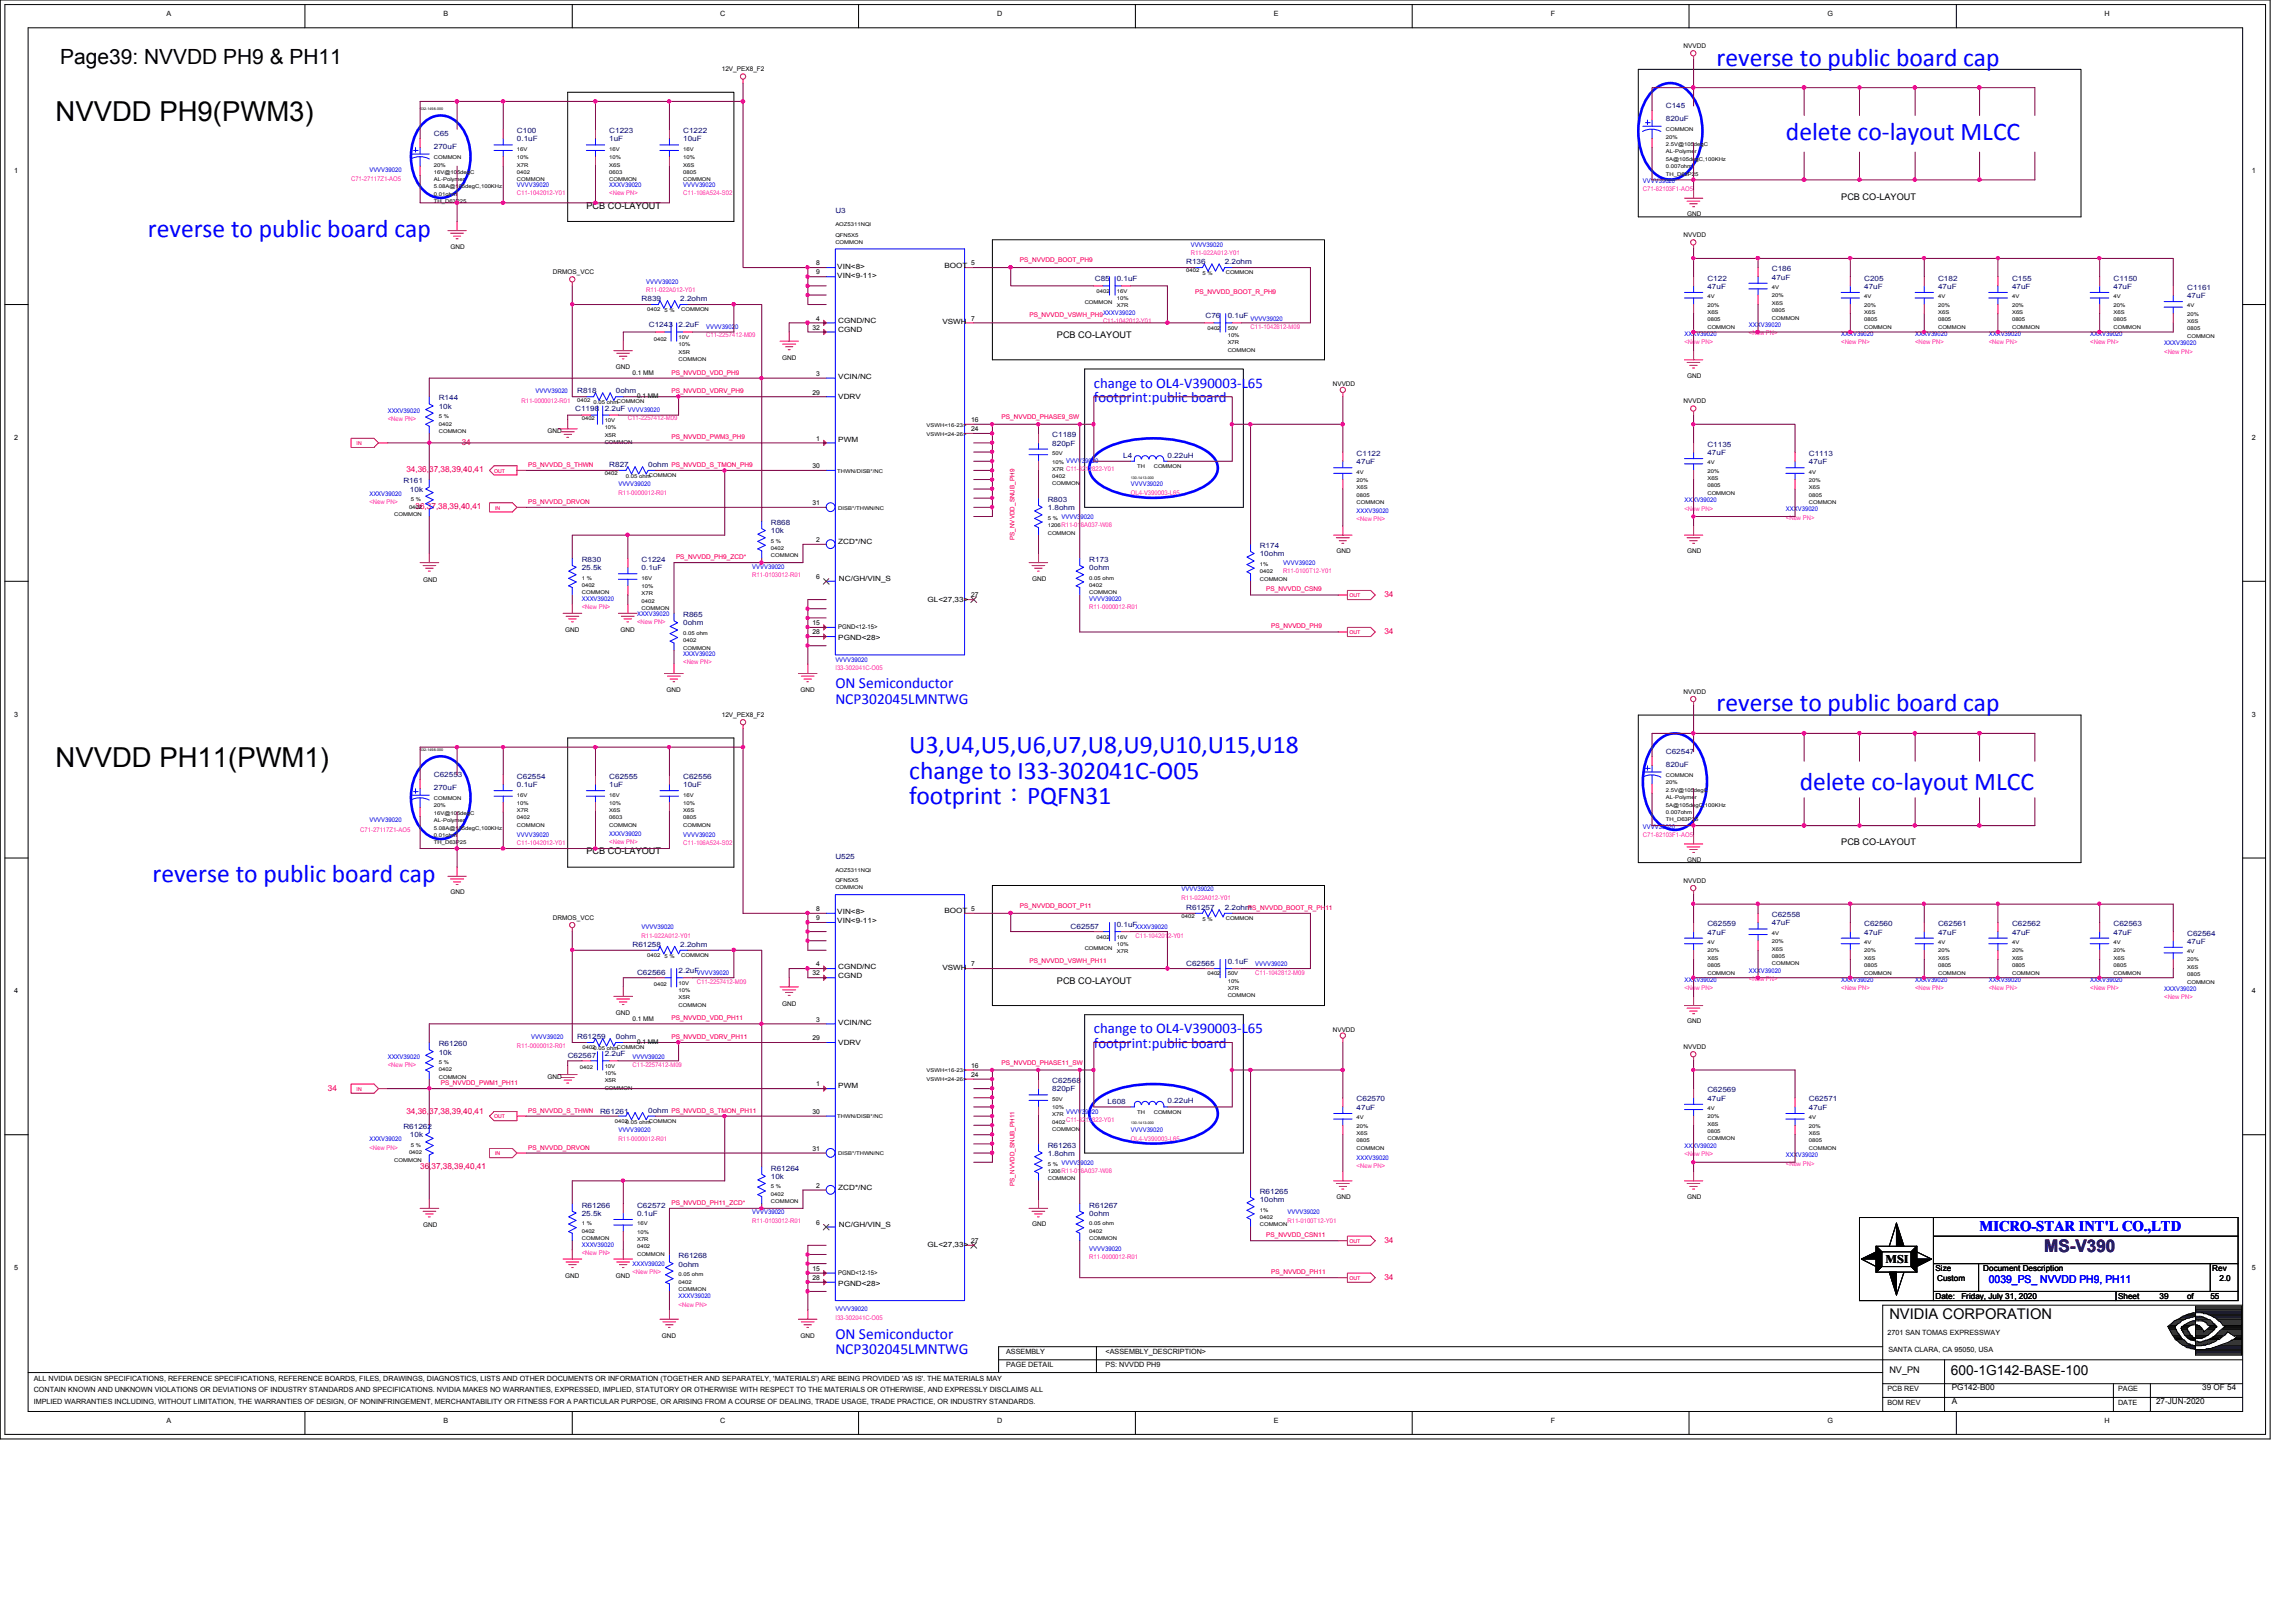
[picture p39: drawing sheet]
<svg xmlns="http://www.w3.org/2000/svg" width="297mm" height="210mm" viewBox="0 0 297 210" stroke-linecap="round" stroke-linejoin="round" font-family="sans-serif">
<defs><g id="words">
<g font-size="3.6">
<text x="7.2" y="15.7">NVVDD PH9(PWM3)</text>
<text x="7.2" y="99.3">NVVDD PH11(PWM1)</text>
</g>
<g font-size="3.3" fill="#00f">
<text x="222.1" y="8.5">reverse to public board cap</text>
<text x="231.1" y="18.1">delete co-layout MLCC</text>
<text x="19.1" y="30.6">reverse to public board cap</text>
<text x="222.1" y="92.1">reverse to public board cap</text>
<text x="117.6" y="97.5">U3,U4,U5,U6,U7,U8,U9,U10,U15,U18</text>
<text x="117.6" y="100.8">change to I33-302041C-O05</text>
<text x="117.6" y="104.1">footprint：PQFN31</text>
<text x="232.8" y="102.2">delete co-layout MLCC</text>
<text x="19.7" y="114.2">reverse to public board cap</text>
</g>
<text font-size="2.7" x="7.8" y="8.3">Page39: NVVDD PH9 &amp; PH11</text>
<text font-size="2.2" fill="#400080" x="264.5" y="162.1">MS-V390</text>
<g font-size="2" fill="#00f">
<text x="108.1" y="89.1">ON Semiconductor</text>
<text x="108.1" y="91.1">NCP302045LMNTWG</text>
<text x="108.1" y="173.2">ON Semiconductor</text>
<text x="108.1" y="175.2">NCP302045LMNTWG</text>
</g>
<g font-size="1.9" fill="#00f">
<text x="141.5" y="50.2">change to OL4-V390003-L65</text>
<text x="141.5" y="52.1">footprint:public board</text>
<text x="141.5" y="133.7">change to OL4-V390003-L65</text>
<text x="141.5" y="135.6">footprint:public board</text>
<text x="256.1" y="159.3">MICRO-STAR INT'L CO.,LTD</text>
</g>
<text font-size="1.9" x="244.4" y="170.7">NVIDIA CORPORATION</text>
<text font-size="1.8" x="252.4" y="177.9">600-1G142-BASE-100</text>
<text font-size="1.5" x="243.9" y="163.4">MSI</text>
<text font-size="1.4" fill="#00f" x="257.3" y="166.1">0039_PS_ NVVDD PH9, PH11</text>
<g font-size="1.2">
<text x="75.9" y="27">PCB CO-LAYOUT</text>
<text x="238.2" y="25.8">PCB CO-LAYOUT</text>
<text x="136.7" y="43.7">PCB CO-LAYOUT</text>
<text x="75.9" y="110.6">PCB CO-LAYOUT</text>
<text x="238.2" y="109.4">PCB CO-LAYOUT</text>
<text x="136.7" y="127.3">PCB CO-LAYOUT</text>
<text x="244.4" y="177.7">NV_PN</text>
</g>
<g font-size="1.1" fill="#f00">
<text x="59.7" y="57.6">34</text>
<text x="52.6" y="61.1">34,36,37,38,39,40,41</text>
<text x="53.8" y="65.9">36,37,38,39,40,41</text>
<text x="179.1" y="77.3">34</text>
<text x="179.1" y="82">34</text>
<text x="42.4" y="141.1">34</text>
<text x="52.6" y="144.1">34,36,37,38,39,40,41</text>
<text x="54.4" y="151.3">36,37,38,39,40,41</text>
<text x="179.1" y="160.8">34</text>
<text x="179.1" y="165.6">34</text>
</g>
<g font-size="1.1">
<text x="250.4" y="164.5">Size</text>
<text x="250.6" y="165.7">Custom</text>
<text x="256.6" y="164.5">Document Description</text>
<text x="286.2" y="164.5">Rev</text>
<text x="287.1" y="165.7">2.0</text>
<text x="250.4" y="168.1">Date:</text>
<text x="253.7" y="168.1">Friday, July 31, 2020</text>
<text x="274" y="168.1">Sheet</text>
<text x="279.4" y="168.1">39</text>
<text x="283" y="168.1">of</text>
<text x="286" y="168.1">55</text>
<text x="252.5" y="179.9">PG142-B00</text>
<text x="284.9" y="179.9">39 OF 54</text>
<text x="252.5" y="181.7">A</text>
<text x="278.9" y="181.7">27-JUN-2020</text>
</g>
<g font-size=".9">
<text x="21.5" y="2">A</text>
<text x="57.4" y="2">B</text>
<text x="93.2" y="2">C</text>
<text x="129" y="2">D</text>
<text x="164.8" y="2">E</text>
<text x="200.6" y="2">F</text>
<text x="236.4" y="2">G</text>
<text x="272.2" y="2">H</text>
<text x="1.8" y="22.4">1</text>
<text x="291.3" y="22.4">1</text>
<text x="105.6" y="34.3">8</text>
<text x="105.6" y="35.5">9</text>
<text x="108.3" y="34.8">VIN&lt;8&gt;</text>
<text x="108.3" y="35.9">VIN&lt;9-11&gt;</text>
<text x="122.2" y="34.6">BOOT</text>
<text x="125.6" y="34.3">5</text>
<text x="105.6" y="41.5">4</text>
<text x="108.5" y="41.8">CGND/NC</text>
<text x="121.9" y="41.9">VSWH</text>
<text x="125.6" y="41.5">7</text>
<text x="105.1" y="42.7">32</text>
<text x="108.5" y="43">CGND</text>
<text x="105.1" y="51.1">29</text>
<text x="105.6" y="48.6">3</text>
<text x="108.5" y="49.1">VCIN/NC</text>
<text x="108.5" y="51.6">VDRV</text>
<text x="1.8" y="56.9">2</text>
<text x="105.6" y="57">1</text>
<text x="108.5" y="57.2">PWM</text>
<text x="125.6" y="54.6">16</text>
<text x="125.6" y="55.8">24</text>
<text x="291.3" y="56.9">2</text>
<text x="105.1" y="60.6">30</text>
<text x="105.1" y="65.4">31</text>
<text x="105.6" y="70.1">2</text>
<text x="108.5" y="70.4">ZCD*/NC</text>
<text x="105.6" y="74.9">6</text>
<text x="108.5" y="75.2">NC/GH/VIN_S</text>
<text x="120" y="77.9">GL&lt;27,33&gt;</text>
<text x="125.6" y="77.3">27</text>
<text x="105.1" y="80.9">15</text>
<text x="105.1" y="82.1">28</text>
<text x="108.5" y="82.8">PGND&lt;28&gt;</text>
<text x="1.8" y="92.8">3</text>
<text x="291.3" y="92.8">3</text>
<text x="105.6" y="117.9">8</text>
<text x="105.6" y="119.1">9</text>
<text x="108.3" y="118.3">VIN&lt;8&gt;</text>
<text x="108.3" y="119.5">VIN&lt;9-11&gt;</text>
<text x="122.2" y="118.2">BOOT</text>
<text x="125.6" y="117.9">5</text>
<text x="105.6" y="125.1">4</text>
<text x="108.5" y="125.3">CGND/NC</text>
<text x="121.9" y="125.5">VSWH</text>
<text x="125.6" y="125.1">7</text>
<text x="1.8" y="128.6">4</text>
<text x="105.1" y="126.2">32</text>
<text x="108.5" y="126.5">CGND</text>
<text x="291.3" y="128.6">4</text>
<text x="105.1" y="134.6">29</text>
<text x="105.6" y="132.2">3</text>
<text x="108.5" y="132.6">VCIN/NC</text>
<text x="108.5" y="135.2">VDRV</text>
<text x="105.6" y="140.6">1</text>
<text x="108.5" y="140.8">PWM</text>
<text x="125.6" y="138.2">16</text>
<text x="125.6" y="139.4">24</text>
<text x="105.1" y="144.1">30</text>
<text x="105.1" y="148.9">31</text>
<text x="105.6" y="153.7">2</text>
<text x="108.5" y="154">ZCD*/NC</text>
<text x="105.6" y="158.5">6</text>
<text x="108.5" y="158.8">NC/GH/VIN_S</text>
<text x="120" y="161.4">GL&lt;27,33&gt;</text>
<text x="125.6" y="160.9">27</text>
<text x="1.8" y="164.4">5</text>
<text x="105.1" y="164.5">15</text>
<text x="105.1" y="165.7">28</text>
<text x="108.5" y="166.4">PGND&lt;28&gt;</text>
<text x="291.3" y="164.4">5</text>
<text x="244.2" y="172.8">2701 SAN TOMAS EXPRESSWAY</text>
<text x="4.4" y="178.7">ALL NVIDIA DESIGN SPECIFICATIONS, REFERENCE SPECIFICATIONS, REFERENCE BOARDS, FILES, DRAWINGS, DIAGNOSTICS, LISTS AND OTHER DOCUMENTS OR INFORMATION (TOGETHER AND SEPARATELY, 'MATERIALS') ARE BEING PROVIDED 'AS IS'. THE MATERIALS MAY</text>
<text x="130.2" y="177">PAGE DETAIL</text>
<text x="130.2" y="175.3">ASSEMBLY</text>
<text x="143" y="175.3">&lt;ASSEMBLY_DESCRIPTION&gt;</text>
<text x="143" y="177">PS: NVVDD PH9</text>
<text x="244.3" y="174.9">SANTA CLARA, CA 95050, USA</text>
<text x="4.4" y="180.2">CONTAIN KNOWN AND UNKNOWN VIOLATIONS OR DEVIATIONS OF INDUSTRY STANDARDS AND SPECIFICATIONS. NVIDIA MAKES NO WARRANTIES, EXPRESSED, IMPLIED, STATUTORY OR OTHERWISE WITH RESPECT TO THE MATERIALS OR OTHERWISE, AND EXPRESSLY DISCLAIMS ALL</text>
<text x="4.4" y="181.7">IMPLIED WARRANTIES INCLUDING, WITHOUT LIMITATION, THE WARRANTIES OF DESIGN, OF NONINFRINGEMENT, MERCHANTABILITY OR FITNESS FOR A PARTICULAR PURPOSE, OR ARISING FROM A COURSE OF DEALING, TRADE USAGE, TRADE PRACTICE, OR INDUSTRY STANDARDS.</text>
<text x="21.5" y="184.1">A</text>
<text x="57.4" y="184.1">B</text>
<text x="93.2" y="184.1">C</text>
<text x="129" y="184.1">D</text>
<text x="164.8" y="184.1">E</text>
<text x="200.6" y="184.1">F</text>
<text x="236.4" y="184.1">G</text>
<text x="244.2" y="181.8">BOM REV</text>
<text x="244.2" y="180">PCB REV</text>
<text x="272.2" y="184.1">H</text>
<text x="274" y="180">PAGE</text>
<text x="274" y="181.8">DATE</text>
</g>
<g font-size=".9" fill="#000080">
<text x="56.1" y="17.6">C65</text>
<text x="66.9" y="17.2">C100</text>
<text x="78.8" y="17.2">C1223</text>
<text x="88.4" y="17.2">C1222</text>
<text x="215.5" y="14">C145</text>
<text x="215.5" y="15.7">820uF</text>
<text x="56.1" y="19.2">270uF</text>
<text x="66.9" y="18.3">0.1uF</text>
<text x="78.8" y="18.3">1uF</text>
<text x="88.4" y="18.3">10uF</text>
<text x="108.1" y="27.6">U3</text>
<text x="153.5" y="34.2">R136</text>
<text x="158.5" y="34.2">2.2ohm</text>
<text x="229.2" y="35.1">C186</text>
<text x="83" y="38.9">R839</text>
<text x="88" y="38.9">2.2ohm</text>
<text x="141.6" y="36.4">C85</text>
<text x="144.5" y="36.4">0.1uF</text>
<text x="156" y="41.2">C76</text>
<text x="158.8" y="41.2">0.1uF</text>
<text x="220.9" y="37.4">47uF</text>
<text x="220.9" y="36.3">C122</text>
<text x="229.2" y="36.2">47uF</text>
<text x="241.2" y="37.4">47uF</text>
<text x="241.2" y="36.3">C205</text>
<text x="250.7" y="37.4">47uF</text>
<text x="250.7" y="36.3">C182</text>
<text x="260.3" y="37.4">47uF</text>
<text x="260.3" y="36.3">C155</text>
<text x="273.4" y="37.4">47uF</text>
<text x="273.4" y="36.3">C1150</text>
<text x="283" y="38.6">47uF</text>
<text x="283" y="37.5">C1161</text>
<text x="83.9" y="42.4">C1243</text>
<text x="87.8" y="42.4">2.2uF</text>
<text x="56.8" y="51.8">R144</text>
<text x="56.8" y="52.9">10k</text>
<text x="74.4" y="53.1">C1198</text>
<text x="74.7" y="50.9">R818</text>
<text x="78.2" y="53.1">2.2uF VVVV39020</text>
<text x="79.7" y="50.9">0ohm</text>
<text x="136.1" y="57.7">820pF</text>
<text x="136.1" y="56.6">C1189</text>
<text x="145.3" y="59.2">L4</text>
<text x="151" y="59.2">0.22uH</text>
<text x="175.5" y="59">C1122</text>
<text x="220.9" y="58.9">47uF</text>
<text x="220.9" y="57.8">C1135</text>
<text x="234" y="59">C1113</text>
<text x="52.2" y="62.6">R161</text>
<text x="53" y="63.6">10k</text>
<text x="78.8" y="60.4">R827</text>
<text x="83.9" y="60.4">0ohm PS_NVVDD_S_TMON_PH9</text>
<text x="135.5" y="64.9">R803</text>
<text x="175.5" y="60.1">47uF</text>
<text x="234" y="60.1">47uF</text>
<text x="99.7" y="69">10k</text>
<text x="99.7" y="67.9">R868</text>
<text x="135.5" y="66">1.8ohm</text>
<text x="163" y="70.9">R174</text>
<text x="75.3" y="73.8">25.5k</text>
<text x="75.3" y="72.7">R830</text>
<text x="83" y="73.8">0.1uF</text>
<text x="83" y="72.7">C1224</text>
<text x="140.9" y="73.8">0ohm</text>
<text x="140.9" y="72.7">R173</text>
<text x="163" y="72">10ohm</text>
<text x="88.4" y="80.9">0ohm</text>
<text x="88.4" y="79.9">R865</text>
<text x="56.1" y="100.5">C62553</text>
<text x="66.9" y="100.8">C62554</text>
<text x="66.9" y="101.9">0.1uF</text>
<text x="78.8" y="100.8">C62555</text>
<text x="78.8" y="101.9">1uF</text>
<text x="88.4" y="100.8">C62556</text>
<text x="88.4" y="101.9">10uF</text>
<text x="215.5" y="97.5">C62547</text>
<text x="215.5" y="99.2">820uF</text>
<text x="56.1" y="102.2">270uF</text>
<text x="108.1" y="111.2">U525</text>
<text x="144.5" y="120">0.1uF</text>
<text x="153.5" y="117.7">R61257</text>
<text x="158.5" y="117.7">2.2ohm</text>
<text x="220.9" y="119.9">C62559</text>
<text x="229.2" y="119.8">47uF</text>
<text x="229.2" y="118.7">C62558</text>
<text x="241.2" y="119.9">C62560</text>
<text x="250.7" y="119.9">C62561</text>
<text x="260.3" y="119.9">C62562</text>
<text x="273.4" y="119.9">C62563</text>
<text x="81.8" y="122.6">R61258</text>
<text x="87.8" y="125.9">2.2uF</text>
<text x="88" y="122.5">2.2ohm</text>
<text x="138.5" y="120.2">C62557</text>
<text x="153.5" y="125">C62565</text>
<text x="158.8" y="124.8">0.1uF</text>
<text x="220.9" y="120.9">47uF</text>
<text x="241.2" y="120.9">47uF</text>
<text x="250.7" y="120.9">47uF</text>
<text x="260.3" y="120.9">47uF</text>
<text x="273.4" y="120.9">47uF</text>
<text x="283" y="122.1">47uF</text>
<text x="283" y="121.1">C62564</text>
<text x="82.4" y="126.2">C62566</text>
<text x="56.8" y="135.4">R61260</text>
<text x="56.8" y="136.5">10k</text>
<text x="73.4" y="136.9">C62567</text>
<text x="74.7" y="134.5">R61259</text>
<text x="78.2" y="136.7">2.2uF</text>
<text x="79.7" y="134.5">0ohm</text>
<text x="83.9" y="144">0ohm PS_NVVDD_S_TMON_PH11</text>
<text x="136.1" y="141.2">820pF</text>
<text x="136.1" y="140.2">C62568</text>
<text x="143.3" y="142.9">L608</text>
<text x="151" y="142.8">0.22uH</text>
<text x="175.5" y="142.5">C62570</text>
<text x="175.5" y="143.6">47uF</text>
<text x="220.9" y="142.5">47uF</text>
<text x="220.9" y="141.4">C62569</text>
<text x="234" y="143.6">47uF</text>
<text x="234" y="142.5">C62571</text>
<text x="52.2" y="146.1">R61262</text>
<text x="53" y="147.2">10k</text>
<text x="77.6" y="144.1">R61261</text>
<text x="135.5" y="148.5">R61263</text>
<text x="135.5" y="149.6">1.8ohm</text>
<text x="99.7" y="152.6">10k</text>
<text x="99.7" y="151.5">R61264</text>
<text x="163" y="154.5">R61265</text>
<text x="163" y="155.6">10ohm</text>
<text x="75.3" y="157.4">25.5k</text>
<text x="75.3" y="156.3">R61266</text>
<text x="82.4" y="157.4">0.1uF</text>
<text x="82.4" y="156.3">C62572</text>
<text x="140.9" y="157.4">0ohm</text>
<text x="140.9" y="156.3">R61267</text>
<text x="87.8" y="163.9">0ohm</text>
<text x="87.8" y="162.9">R61268</text>
</g>
<g font-size=".8">
<text x="93.4" y="9.2">12V_PEX8_F2</text>
<text x="217.8" y="6.3">NVVDD</text>
<text x="218.3" y="28">GND</text>
<text x="58.3" y="32.2">GND</text>
<text x="71.5" y="35.5">DRMOS_VCC</text>
<text x="217.8" y="30.7">NVVDD</text>
<text x="79.7" y="47.8">GND</text>
<text x="101.2" y="46.6">GND</text>
<text x="81.8" y="48.5">0.1 MM</text>
<text x="82.4" y="51.5">0.1 MM</text>
<text x="172.4" y="50">NVVDD</text>
<text x="217.8" y="52.2">NVVDD</text>
<text x="218.3" y="48.9">GND</text>
<text x="70.8" y="56">GND</text>
<text x="172.9" y="71.5">GND</text>
<text x="218.3" y="71.5">GND</text>
<text x="54.7" y="75.3">GND</text>
<text x="133.5" y="75.1">GND</text>
<text x="73.1" y="81.8">GND</text>
<text x="80.3" y="81.8">GND</text>
<text x="108.5" y="81.4">PGND&lt;12-15&gt;</text>
<text x="86.2" y="89.6">GND</text>
<text x="103.5" y="89.6">GND</text>
<text x="217.8" y="89.8">NVVDD</text>
<text x="93.4" y="92.8">12V_PEX8_F2</text>
<text x="218.3" y="111.5">GND</text>
<text x="58.3" y="115.7">GND</text>
<text x="71.5" y="119.1">DRMOS_VCC</text>
<text x="217.8" y="114.3">NVVDD</text>
<text x="79.7" y="131.4">GND</text>
<text x="101.2" y="130.2">GND</text>
<text x="81.8" y="132.1">0.1 MM</text>
<text x="82.4" y="135.1">0.1 MM</text>
<text x="172.4" y="133.5">NVVDD</text>
<text x="217.8" y="135.8">NVVDD</text>
<text x="218.3" y="132.4">GND</text>
<text x="70.8" y="139.6">GND</text>
<text x="172.9" y="155.1">GND</text>
<text x="218.3" y="155.1">GND</text>
<text x="54.7" y="158.8">GND</text>
<text x="133.5" y="158.7">GND</text>
<text x="73.1" y="165.4">GND</text>
<text x="79.7" y="165.4">GND</text>
<text x="108.5" y="165">PGND&lt;12-15&gt;</text>
<text x="85.6" y="173.1">GND</text>
<text x="103.5" y="173.1">GND</text>
</g>
<g font-size=".8" fill="#f0f">
<text x="45.4" y="23.5">C71-27117Z1-AO5</text>
<text x="66.9" y="25.2">C11-1042012-Y01</text>
<text x="78.8" y="25.2">&lt;New PN&gt;</text>
<text x="88.4" y="25.2">C11-106A524-S02</text>
<text x="212.6" y="24.8">C71-82103F1-AO5</text>
<text x="154" y="33">R11-022A012-Y01</text>
<text x="83.6" y="37.8">R11-022A012-Y01</text>
<text x="142.7" y="41.8">C11-1042012-Y01</text>
<text x="91.4" y="43.6">C11-2257412-M09</text>
<text x="161.8" y="42.5">C11-1042812-M09</text>
<text x="217.9" y="44.6">&lt;New PN&gt;</text>
<text x="226.3" y="43.4">&lt;New PN&gt;</text>
<text x="238.2" y="44.6">&lt;New PN&gt;</text>
<text x="247.8" y="44.6">&lt;New PN&gt;</text>
<text x="257.3" y="44.6">&lt;New PN&gt;</text>
<text x="270.4" y="44.6">&lt;New PN&gt;</text>
<text x="280" y="45.8">&lt;New PN&gt;</text>
<text x="67.5" y="52.1">R11-0000012-R01</text>
<text x="50.2" y="54.5">&lt;New PN&gt;</text>
<text x="81.2" y="54.4">C11-2257412-M09</text>
<text x="47.8" y="65.2">&lt;New PN&gt;</text>
<text x="80" y="64.1">R11-0000012-R01</text>
<text x="137.9" y="60.9">C11-8212822-Y01</text>
<text x="146.3" y="64.1">OL4-V390003-L65</text>
<text x="137.3" y="68.2">R11-018A037-W08</text>
<text x="175.5" y="67.5">&lt;New PN&gt;</text>
<text x="217.9" y="66.1">&lt;New PN&gt;</text>
<text x="231.1" y="67.3">&lt;New PN&gt;</text>
<text x="97.3" y="74.7">R11-0103012-R01</text>
<text x="166" y="74.2">R11-0100T12-Y01</text>
<text x="75.3" y="78.8">&lt;New PN&gt;</text>
<text x="82.4" y="80.7">&lt;New PN&gt;</text>
<text x="140.9" y="78.8">R11-0000012-R01</text>
<text x="88.4" y="86">&lt;New PN&gt;</text>
<text x="108.1" y="86.7">I33-302041C-O05</text>
<text x="46.6" y="107.6">C71-27117Z1-AO5</text>
<text x="66.9" y="109.4">C11-1042012-Y01</text>
<text x="78.8" y="109.3">&lt;New PN&gt;</text>
<text x="88.4" y="109.4">C11-106A524-S02</text>
<text x="212.6" y="108.3">C71-82103F1-AO5</text>
<text x="152.9" y="116.5">R11-022A012-Y01</text>
<text x="83" y="121.3">R11-022A012-Y01</text>
<text x="146.9" y="121.3">C11-1042012-Y01</text>
<text x="90.2" y="127.3">C11-2257412-M09</text>
<text x="162.4" y="126.1">C11-1042812-M09</text>
<text x="217.9" y="128.1">&lt;New PN&gt;</text>
<text x="226.3" y="127">&lt;New PN&gt;</text>
<text x="238.2" y="128.1">&lt;New PN&gt;</text>
<text x="247.8" y="128.1">&lt;New PN&gt;</text>
<text x="257.3" y="128.1">&lt;New PN&gt;</text>
<text x="270.4" y="128.1">&lt;New PN&gt;</text>
<text x="280" y="129.3">&lt;New PN&gt;</text>
<text x="66.9" y="135.7">R11-0000012-R01</text>
<text x="50.2" y="138">&lt;New PN&gt;</text>
<text x="81.8" y="138">C11-2257412-M09</text>
<text x="47.8" y="148.8">&lt;New PN&gt;</text>
<text x="80" y="147.6">R11-0000012-R01</text>
<text x="137.9" y="145.2">C11-8212822-Y01</text>
<text x="146.3" y="147.6">OL4-V390003-L65</text>
<text x="217.9" y="149.6">&lt;New PN&gt;</text>
<text x="137.3" y="151.8">R11-018A037-W08</text>
<text x="175.5" y="151.2">&lt;New PN&gt;</text>
<text x="231.1" y="150.8">&lt;New PN&gt;</text>
<text x="97.3" y="158.2">R11-0103012-R01</text>
<text x="166.6" y="158.2">R11-0100T12-Y01</text>
<text x="75.3" y="162.4">&lt;New PN&gt;</text>
<text x="81.8" y="164.9">&lt;New PN&gt;</text>
<text x="140.9" y="163">R11-0000012-R01</text>
<text x="87.8" y="169.1">&lt;New PN&gt;</text>
<text x="108.1" y="170.8">I33-302041C-O05</text>
</g>
<g font-size=".8" fill="#00f">
<text x="47.8" y="22.3">VVVV39020</text>
<text x="212.6" y="23.7">VVVV39020</text>
<text x="66.9" y="24.2">VVVV39020</text>
<text x="78.8" y="24.2">XXXV39020</text>
<text x="88.4" y="24.2">VVVV39020</text>
<text x="154" y="31.9">VVVV39020</text>
<text x="83.6" y="36.7">VVVV39020</text>
<text x="142.7" y="40.8">XXXV39020</text>
<text x="161.8" y="41.5">VVVV39020</text>
<text x="91.4" y="42.5">VVVV39020</text>
<text x="217.9" y="43.5">XXXV39020</text>
<text x="226.3" y="42.3">XXXV39020</text>
<text x="238.2" y="43.5">XXXV39020</text>
<text x="247.8" y="43.5">XXXV39020</text>
<text x="257.3" y="43.5">XXXV39020</text>
<text x="270.4" y="43.5">XXXV39020</text>
<text x="280" y="44.7">XXXV39020</text>
<text x="50.2" y="53.4">XXXV39020</text>
<text x="69.3" y="50.9">VVVV39020</text>
<text x="137.9" y="59.9">VVVV39020</text>
<text x="47.8" y="64.1">XXXV39020</text>
<text x="80" y="62.9">VVVV39020</text>
<text x="146.3" y="62.9">VVVV39020</text>
<text x="217.9" y="65">XXXV39020</text>
<text x="137.3" y="67.1">VVVV39020</text>
<text x="175.5" y="66.4">XXXV39020</text>
<text x="231.1" y="66.2">XXXV39020</text>
<text x="75.3" y="77.8">XXXV39020</text>
<text x="97.3" y="73.6">VVVV39020</text>
<text x="140.9" y="77.8">VVVV39020</text>
<text x="166" y="73.1">VVVV39020</text>
<text x="82.4" y="79.7">XXXV39020</text>
<text x="88.4" y="84.9">XXXV39020</text>
<text x="108.1" y="85.6">VVVV39020</text>
<text x="47.8" y="106.4">VVVV39020</text>
<text x="212.6" y="107.2">VVVV39020</text>
<text x="66.9" y="108.3">VVVV39020</text>
<text x="78.8" y="108.2">XXXV39020</text>
<text x="88.4" y="108.3">VVVV39020</text>
<text x="152.9" y="115.4">VVVV39020</text>
<text x="83" y="120.3">VVVV39020</text>
<text x="146.9" y="120.3">XXXV39020</text>
<text x="162.4" y="125.1">VVVV39020</text>
<text x="226.3" y="125.9">XXXV39020</text>
<text x="90.2" y="126.2">VVVV39020</text>
<text x="217.9" y="127.1">XXXV39020</text>
<text x="238.2" y="127.1">XXXV39020</text>
<text x="247.8" y="127.1">XXXV39020</text>
<text x="257.3" y="127.1">XXXV39020</text>
<text x="270.4" y="127.1">XXXV39020</text>
<text x="280" y="128.3">XXXV39020</text>
<text x="50.2" y="137">XXXV39020</text>
<text x="68.7" y="134.5">VVVV39020</text>
<text x="81.8" y="137">VVVV39020</text>
<text x="47.8" y="147.7">XXXV39020</text>
<text x="80" y="146.5">VVVV39020</text>
<text x="137.9" y="144.1">VVVV39020</text>
<text x="146.3" y="146.5">VVVV39020</text>
<text x="217.9" y="148.5">XXXV39020</text>
<text x="231.1" y="149.7">XXXV39020</text>
<text x="137.3" y="150.7">VVVV39020</text>
<text x="175.5" y="150.1">XXXV39020</text>
<text x="75.3" y="161.3">XXXV39020</text>
<text x="97.3" y="157.1">VVVV39020</text>
<text x="140.9" y="161.9">VVVV39020</text>
<text x="166.6" y="157.1">VVVV39020</text>
<text x="81.8" y="163.8">XXXV39020</text>
<text x="87.8" y="168">XXXV39020</text>
<text x="108.1" y="169.7">VVVV39020</text>
</g>
<g font-size=".8" fill="#f00">
<text x="131.9" y="33.9">PS_NVVDD_BOOT_PH9</text>
<text x="133.2" y="41.1">PS_NVVDD_VSWH_PH9</text>
<text x="154.6" y="38.1">PS_NVVDD_BOOT_R_PH9</text>
<text x="86.9" y="48.5">PS_NVVDD_VDD_PH9</text>
<text x="86.9" y="50.9">PS_NVVDD_VDRV_PH9</text>
<text x="86.9" y="56.9">PS_NVVDD_PWM3_PH9</text>
<text x="129.6" y="54.2">PS_NVVDD_PHASE9_SW</text>
<text x="68.3" y="65.2">PS_NVVDD_DRVON</text>
<text x="68.3" y="60.4">PS_NVVDD_S_THWN</text>
<text x="131.2" y="69.9" transform="rotate(-90 131.2 69.9)">PS_NVVDD_SNUB_PH9</text>
<text x="87.5" y="72.3">PS_NVVDD_PH9_ZCD*</text>
<text x="163.8" y="76.5">PS_NVVDD_CSN9</text>
<text x="164.5" y="81.3">PS_NVVDD_PH9</text>
<text x="131.9" y="117.5">PS_NVVDD_BOOT_P11</text>
<text x="161.5" y="117.7">PS_NVVDD_BOOT_R_PH11</text>
<text x="133.2" y="124.6">PS_NVVDD_VSWH_PH11</text>
<text x="86.9" y="132">PS_NVVDD_VDD_PH11</text>
<text x="86.9" y="134.5">PS_NVVDD_VDRV_PH11</text>
<text x="129.6" y="137.8">PS_NVVDD_PHASE11_SW</text>
<text x="57" y="140.4">PS_NVVDD_PWM1_PH11</text>
<text x="68.3" y="144">PS_NVVDD_S_THWN</text>
<text x="68.3" y="148.8">PS_NVVDD_DRVON</text>
<text x="86.9" y="155.9">PS_NVVDD_PH11_ZCD*</text>
<text x="131.2" y="153.5" transform="rotate(-90 131.2 153.5)">PS_NVVDD_SNUB_PH11</text>
<text x="163.8" y="160.1">PS_NVVDD_CSN11</text>
<text x="164.5" y="164.9">PS_NVVDD_PH11</text>
</g>
<g font-size=".7">
<text x="215.5" y="17">COMMON</text>
<text x="215.5" y="17.9">20%</text>
<text x="56.1" y="22.5">16V@105degC</text>
<text x="56.1" y="23.5">AL-Polymer</text>
<text x="56.1" y="21.5">20%</text>
<text x="56.1" y="20.6">COMMON</text>
<text x="66.9" y="21.5">X7R</text>
<text x="66.9" y="20.6">10%</text>
<text x="66.9" y="19.5">16V</text>
<text x="66.9" y="23.5">COMMON</text>
<text x="66.9" y="22.5">0402</text>
<text x="78.8" y="19.5">16V</text>
<text x="78.8" y="21.5">X6S</text>
<text x="78.8" y="22.5">0603</text>
<text x="78.8" y="20.6">10%</text>
<text x="78.8" y="23.5">COMMON</text>
<text x="88.4" y="19.5">16V</text>
<text x="88.4" y="20.6">10%</text>
<text x="88.4" y="23.5">COMMON</text>
<text x="88.4" y="22.5">0805</text>
<text x="88.4" y="21.5">X6S</text>
<text x="215.5" y="22.7">TH_D63P25</text>
<text x="215.5" y="21.8">0.007ohm</text>
<text x="215.5" y="19.9">AL-Polymer</text>
<text x="215.5" y="18.9">2.5V@105degC</text>
<text x="215.5" y="20.8">5A@105degC,100KHz</text>
<text x="56.1" y="24.4">5.08A@105degC,100KHz</text>
<text x="56.1" y="26.3">TH_D63P25</text>
<text x="56.1" y="25.4">0.01ohm</text>
<text x="108.1" y="29.3">AOZ5311NQI</text>
<text x="108.1" y="31.5">COMMON</text>
<text x="108.1" y="30.6">QFN5X5</text>
<text x="153.5" y="35.3">0402</text>
<text x="155.6" y="35.6">5 %</text>
<text x="158.6" y="35.5">COMMON</text>
<text x="83.7" y="40.3">0402</text>
<text x="86" y="40.4">5 %</text>
<text x="88.1" y="40.3">COMMON</text>
<text x="140.3" y="39.3">COMMON</text>
<text x="141.9" y="37.9">0402</text>
<text x="144.5" y="37.9">16V</text>
<text x="144.5" y="39.8">X7R</text>
<text x="144.5" y="38.8">10%</text>
<text x="220.9" y="38.6">4V</text>
<text x="220.9" y="39.7">20%</text>
<text x="220.9" y="41.6">0805</text>
<text x="220.9" y="40.6">X6S</text>
<text x="229.2" y="41.4">COMMON</text>
<text x="229.2" y="37.4">4V</text>
<text x="229.2" y="40.4">0805</text>
<text x="229.2" y="38.5">20%</text>
<text x="229.2" y="39.5">X6S</text>
<text x="241.2" y="41.6">0805</text>
<text x="241.2" y="40.6">X6S</text>
<text x="241.2" y="38.6">4V</text>
<text x="241.2" y="39.7">20%</text>
<text x="250.7" y="39.7">20%</text>
<text x="250.7" y="41.6">0805</text>
<text x="250.7" y="38.6">4V</text>
<text x="250.7" y="40.6">X6S</text>
<text x="260.3" y="38.6">4V</text>
<text x="260.3" y="39.7">20%</text>
<text x="260.3" y="41.6">0805</text>
<text x="260.3" y="40.6">X6S</text>
<text x="273.4" y="38.6">4V</text>
<text x="273.4" y="39.7">20%</text>
<text x="273.4" y="40.6">X6S</text>
<text x="273.4" y="41.6">0805</text>
<text x="283" y="41.8">X6S</text>
<text x="283" y="40.9">20%</text>
<text x="283" y="39.8">4V</text>
<text x="84.6" y="44.1">0402</text>
<text x="87.8" y="43.9">10V</text>
<text x="87.8" y="44.8">10%</text>
<text x="87.8" y="45.8">X5R</text>
<text x="87.8" y="46.7">COMMON</text>
<text x="156.2" y="42.7">0402</text>
<text x="158.8" y="42.7">50V</text>
<text x="158.8" y="43.6">10%</text>
<text x="158.8" y="45.5">COMMON</text>
<text x="158.8" y="44.6">X7R</text>
<text x="220.9" y="42.5">COMMON</text>
<text x="241.2" y="42.5">COMMON</text>
<text x="250.7" y="42.5">COMMON</text>
<text x="260.3" y="42.5">COMMON</text>
<text x="273.4" y="42.5">COMMON</text>
<text x="283" y="42.8">0805</text>
<text x="283" y="43.7">COMMON</text>
<text x="74.7" y="52">0402</text>
<text x="76.8" y="52.3">0.05 ohmCOMMON</text>
<text x="56.8" y="54.1">5 %</text>
<text x="56.8" y="55.1">0402</text>
<text x="56.8" y="56">COMMON</text>
<text x="75.3" y="54.4">0402</text>
<text x="78.2" y="55.5">10%</text>
<text x="78.2" y="54.6">10V</text>
<text x="78.2" y="56.5">X5R</text>
<text x="78.2" y="57.4">COMMON</text>
<text x="119.9" y="55.2">VSWH&lt;16-23&gt;</text>
<text x="119.9" y="56.4">VSWH&lt;24-26&gt;</text>
<text x="136.1" y="58.9">50V</text>
<text x="136.1" y="60">10%</text>
<text x="52.9" y="65.8">0402</text>
<text x="53.2" y="64.9">5 %</text>
<text x="78.2" y="61.5">0402</text>
<text x="81" y="61.9">0.05 ohmCOMMON</text>
<text x="108.3" y="61.2">THWN/DISB*/NC</text>
<text x="108.5" y="66">DISB*/THWN/NC</text>
<text x="136.1" y="62.8">COMMON</text>
<text x="136.1" y="60.9">X7R</text>
<text x="136.1" y="61.9">0402</text>
<text x="147.1" y="60.6">TH</text>
<text x="149.3" y="60.6">COMMON</text>
<text x="175.5" y="61.3">4V</text>
<text x="175.5" y="65.2">COMMON</text>
<text x="175.5" y="64.3">0805</text>
<text x="175.5" y="63.3">X6S</text>
<text x="175.5" y="62.4">20%</text>
<text x="220.9" y="64">COMMON</text>
<text x="220.9" y="60.1">4V</text>
<text x="220.9" y="61.2">20%</text>
<text x="220.9" y="62.1">X6S</text>
<text x="220.9" y="63.1">0805</text>
<text x="234" y="64.3">0805</text>
<text x="234" y="65.2">COMMON</text>
<text x="234" y="63.3">X6S</text>
<text x="234" y="62.4">20%</text>
<text x="234" y="61.3">4V</text>
<text x="51" y="66.8">COMMON</text>
<text x="99.7" y="70.2">5 %</text>
<text x="99.7" y="71.2">0402</text>
<text x="135.5" y="67.3">5 %</text>
<text x="135.5" y="69.2">COMMON</text>
<text x="135.5" y="68.2">1206</text>
<text x="75.3" y="75.9">0402</text>
<text x="75.3" y="76.9">COMMON</text>
<text x="75.3" y="75">1 %</text>
<text x="83" y="75">16V</text>
<text x="83" y="77">X7R</text>
<text x="83" y="76.1">10%</text>
<text x="83" y="78">0402</text>
<text x="99.7" y="72.1">COMMON</text>
<text x="140.9" y="75.9">0402</text>
<text x="140.9" y="76.9">COMMON</text>
<text x="140.9" y="75">0.05 ohm</text>
<text x="163" y="74.2">0402</text>
<text x="163" y="75.1">COMMON</text>
<text x="163" y="73.2">1%</text>
<text x="83" y="79">COMMON</text>
<text x="88.4" y="83.1">0402</text>
<text x="88.4" y="82.2">0.05 ohm</text>
<text x="88.4" y="84.1">COMMON</text>
<text x="215.5" y="100.5">COMMON</text>
<text x="215.5" y="101.5">20%</text>
<text x="56.1" y="105.5">16V@105degC</text>
<text x="56.1" y="106.4">AL-Polymer</text>
<text x="56.1" y="107.4">5.08A@105degC,100KHz</text>
<text x="56.1" y="104.5">20%</text>
<text x="56.1" y="103.5">COMMON</text>
<text x="66.9" y="105.1">X7R</text>
<text x="66.9" y="104.1">10%</text>
<text x="66.9" y="103.1">16V</text>
<text x="66.9" y="107">COMMON</text>
<text x="66.9" y="106">0402</text>
<text x="78.8" y="103.1">16V</text>
<text x="78.8" y="105.1">X6S</text>
<text x="78.8" y="106">0603</text>
<text x="78.8" y="104.1">10%</text>
<text x="78.8" y="107">COMMON</text>
<text x="88.4" y="103.1">16V</text>
<text x="88.4" y="104.1">10%</text>
<text x="88.4" y="107">COMMON</text>
<text x="88.4" y="106">0805</text>
<text x="88.4" y="105.1">X6S</text>
<text x="215.5" y="106.3">TH_D63P25</text>
<text x="215.5" y="105.3">0.007ohm</text>
<text x="215.5" y="103.4">AL-Polymer</text>
<text x="215.5" y="102.4">2.5V@105degC</text>
<text x="215.5" y="104.4">5A@105degC,100KHz</text>
<text x="56.1" y="109.3">TH_D63P25</text>
<text x="56.1" y="108.3">0.01ohm</text>
<text x="108.1" y="112.9">AOZ5311NQI</text>
<text x="108.1" y="115.1">COMMON</text>
<text x="108.1" y="114.2">QFN5X5</text>
<text x="152.9" y="118.8">0402</text>
<text x="155.6" y="119.2">5 %</text>
<text x="158.6" y="119">COMMON</text>
<text x="83.7" y="123.8">0402</text>
<text x="86" y="124">5 %</text>
<text x="88.1" y="123.8">COMMON</text>
<text x="140.3" y="122.9">COMMON</text>
<text x="141.9" y="121.5">0402</text>
<text x="144.5" y="121.5">16V</text>
<text x="144.5" y="123.4">X7R</text>
<text x="144.5" y="122.4">10%</text>
<text x="220.9" y="122.2">4V</text>
<text x="220.9" y="123.2">20%</text>
<text x="220.9" y="125.1">0805</text>
<text x="220.9" y="124.2">X6S</text>
<text x="229.2" y="124.9">COMMON</text>
<text x="229.2" y="121">4V</text>
<text x="229.2" y="124">0805</text>
<text x="229.2" y="122">20%</text>
<text x="229.2" y="123">X6S</text>
<text x="241.2" y="125.1">0805</text>
<text x="241.2" y="124.2">X6S</text>
<text x="241.2" y="122.2">4V</text>
<text x="241.2" y="123.2">20%</text>
<text x="250.7" y="123.2">20%</text>
<text x="250.7" y="125.1">0805</text>
<text x="250.7" y="122.2">4V</text>
<text x="250.7" y="124.2">X6S</text>
<text x="260.3" y="122.2">4V</text>
<text x="260.3" y="123.2">20%</text>
<text x="260.3" y="125.1">0805</text>
<text x="260.3" y="124.2">X6S</text>
<text x="273.4" y="122.2">4V</text>
<text x="273.4" y="123.2">20%</text>
<text x="273.4" y="124.2">X6S</text>
<text x="273.4" y="125.1">0805</text>
<text x="283" y="125.4">X6S</text>
<text x="283" y="124.4">20%</text>
<text x="283" y="123.4">4V</text>
<text x="84.6" y="127.6">0402</text>
<text x="87.8" y="127.4">10V</text>
<text x="87.8" y="128.4">10%</text>
<text x="87.8" y="129.3">X5R</text>
<text x="87.8" y="130.3">COMMON</text>
<text x="156.2" y="126.2">0402</text>
<text x="158.8" y="126.2">50V</text>
<text x="158.8" y="127.2">10%</text>
<text x="158.8" y="129.1">COMMON</text>
<text x="158.8" y="128.1">X7R</text>
<text x="220.9" y="126.1">COMMON</text>
<text x="241.2" y="126.1">COMMON</text>
<text x="250.7" y="126.1">COMMON</text>
<text x="260.3" y="126.1">COMMON</text>
<text x="273.4" y="126.1">COMMON</text>
<text x="283" y="126.3">0805</text>
<text x="283" y="127.3">COMMON</text>
<text x="56.8" y="137.7">5 %</text>
<text x="75.3" y="135.8">04020.05 ohmCOMMON</text>
<text x="56.8" y="138.6">0402</text>
<text x="56.8" y="139.6">COMMON</text>
<text x="75" y="138.4">0402</text>
<text x="78.2" y="139.1">10%</text>
<text x="78.2" y="138.2">10V</text>
<text x="78.2" y="140.1">X5R</text>
<text x="78.2" y="141">COMMON</text>
<text x="119.9" y="138.8">VSWH&lt;16-23&gt;</text>
<text x="119.9" y="140">VSWH&lt;24-26&gt;</text>
<text x="136.1" y="142.5">50V</text>
<text x="136.1" y="143.6">10%</text>
<text x="220.9" y="143.6">4V</text>
<text x="52.9" y="149.4">0402</text>
<text x="53.2" y="148.4">5 %</text>
<text x="79.5" y="145.3">04020.05 ohmCOMMON</text>
<text x="108.3" y="144.7">THWN/DISB*/NC</text>
<text x="108.5" y="149.5">DISB*/THWN/NC</text>
<text x="136.1" y="146.4">COMMON</text>
<text x="136.1" y="144.5">X7R</text>
<text x="136.1" y="145.5">0402</text>
<text x="147.1" y="144.1">TH</text>
<text x="149.3" y="144.1">COMMON</text>
<text x="175.5" y="144.9">4V</text>
<text x="175.5" y="148.8">COMMON</text>
<text x="175.5" y="147.8">0805</text>
<text x="175.5" y="146.9">X6S</text>
<text x="175.5" y="145.9">20%</text>
<text x="220.9" y="147.6">COMMON</text>
<text x="220.9" y="144.7">20%</text>
<text x="220.9" y="145.7">X6S</text>
<text x="220.9" y="146.6">0805</text>
<text x="234" y="147.8">0805</text>
<text x="234" y="148.8">COMMON</text>
<text x="234" y="146.9">X6S</text>
<text x="234" y="145.9">20%</text>
<text x="234" y="144.9">4V</text>
<text x="51" y="150.3">COMMON</text>
<text x="99.7" y="153.8">5 %</text>
<text x="99.7" y="154.8">0402</text>
<text x="99.7" y="155.7">COMMON</text>
<text x="135.5" y="150.8">5 %</text>
<text x="135.5" y="152.7">COMMON</text>
<text x="135.5" y="151.8">1206</text>
<text x="75.3" y="159.5">0402</text>
<text x="75.3" y="160.5">COMMON</text>
<text x="75.3" y="158.6">1 %</text>
<text x="82.4" y="158.6">16V</text>
<text x="82.4" y="160.6">X7R</text>
<text x="82.4" y="159.6">10%</text>
<text x="82.4" y="161.5">0402</text>
<text x="140.9" y="159.5">0402</text>
<text x="140.9" y="160.5">COMMON</text>
<text x="140.9" y="158.6">0.05 ohm</text>
<text x="163" y="157.7">0402</text>
<text x="163" y="158.7">COMMON</text>
<text x="163" y="156.8">1%</text>
<text x="82.4" y="162.5">COMMON</text>
<text x="87.8" y="166.1">0402</text>
<text x="87.8" y="165.1">0.05 ohm</text>
<text x="87.8" y="167">COMMON</text>
</g>
<g font-size=".7" fill="#f00">
<text x="46.1" y="57.6">IN</text>
<text x="63.9" y="61.2">OUT</text>
<text x="64" y="66">IN</text>
<text x="174.6" y="77.3">OUT</text>
<text x="174.6" y="82">OUT</text>
<text x="46.1" y="141.1">IN</text>
<text x="63.9" y="144.7">OUT</text>
<text x="64" y="149.5">IN</text>
<text x="174.6" y="160.8">OUT</text>
<text x="174.6" y="165.6">OUT</text>
</g>
<g font-size=".5">
<text x="54.4" y="14.2">032-1498-000</text>
<text x="146.3" y="61.9">130-1413-000</text>
<text x="54.4" y="97.2">032-1498-000</text>
<text x="146.3" y="145.5">130-1413-000</text>
</g>
</g></defs>
<g fill="none" stroke="#000" stroke-width=".13">
<path d="M0 0h293.7v186.2h-293.7zM.6 .6h292.5v185h-292.5zM3.6 3.6h286.5v179.1h-286.5zM39.4 .6v3M73.4 11.9h21.5v16.8h-21.5zM74 .6v3M111.1 .6v3M146.9 .6v3M182.7 .6v3M212 9h57.2v19.1h-57.2zM218.5 .6v3M253.1 .6v3"/>
<path d="M.6 39.4h3M128.4 31h43v15.6h-43zM290.1 39.4h3M140.3 47.7h20.6v18h-20.6zM.6 75.2h3M290.1 75.2h3M73.4 95.5h21.5v16.7h-21.5zM212 92.5h57.2v19.1h-57.2zM.6 111h3M128.4 114.6h43v15.5h-43zM290.1 111h3M140.3 131.3h20.6v17.9h-20.6z"/>
<path d="M.6 146.8h3M240.6 157.6h48.9v10.7h-48.9zM245.4 158.3l.9 3h-.9zM245.4 158.3l-1 3M250.1 160h39.4M250.1 157.6v10.7M290.1 146.8h3M3.6 177.6h240M129.2 176h160.9M141.8 174.3v3.3M240.8 162.9l1.9-.9v.9zM240.8 162.9l1.9 1"/>
<path d="M242.7 161.3h5.3v3.3h-5.3zM242.7 161.3l.7 .7v1.9l-.7 .7zM242.7 161.3l.7 .7M243.4 162h3.9v1.9h-3.9zM243.4 163.9l-.7 .7M243.6 174.3h-114.4v3.3M243.6 179.1h46.5M244.4 164.6h1v3zM246.3 164.6l-.9 3M247.3 163.9l.7 .7M248 161.3v3.3l-.7-.7v-1.9zM248 161.3l-.7 .7"/>
<path d="M248 162.9h1.9l-1.9 1zM248 162l1.9 .9M250.1 167.1h39.4M250.1 163.5h39.4M251.6 176v6.7M256 163.5v3.6M273.4 179.1v3.6M273.8 167.1v1.2M278.2 179.1v3.6M280.4 171.7h1M280.4 171.7l.3 .4M280.6 171.8h.8"/>
<path d="M280.6 171.9h.8M280.7 171.5h.8M280.7 172h.8M280.7 172.1h.8M280.7 172.1l.2 .4M280.8 171.4h.8M280.8 172.4h.8M280.8 172.2h.8M280.9 171.3h.9M280.9 172.5l.4 .6M280.9 172.5h.9M281 171.2h.9"/>
<path d="M281 171.2l-.6 .5M281 172.6h.9M281 172.8h.9M281.2 171.1h.9M281.2 172.8h.8M281.3 173.1l.1 .2 .9 .8 .3 .1M281.3 173h.8M281.3 173.1h.9M281.4 171.7v.1M281.4 171.8v.1M281.4 171.9l.1 .1M281.4 173.2h.9"/>
<path d="M281.5 171.5l-.1 .2M281.5 170.8h1M281.5 172v.1M281.5 172.1l.3 .4M281.5 173.3h.8M281.6 173.4h1M281.8 171.3l-.3 .2M281.8 170.7h.9M281.8 172.5l.1 .1M281.8 173.6h.9M281.9 172.6l.3 .6 .4 .2M281.9 173.7h1"/>
<path d="M282 170.6h.9M282.1 170.5h1.3M282.1 173.8h.8M282.2 170.9l-.4 .4M282.2 173.9h1.1M282.2 172.1h.9M282.2 172h.7M282.2 172.1l.1 .1M282.2 172v.1M282.2 171.9v.1M282.2 171.8l-.1 .1h.1M282.2 171.8h.9"/>
<path d="M282.2 171.9h.7M282.3 171.7h-.1v.1M282.3 174.1h1.3M282.3 172.4h.9M282.3 171.7h.9M282.5 170.3h1.5M282.5 172.5h.7M282.5 171.5h.9M282.6 174.2h1.4M282.6 172.8h.8M282.6 172.6h.7M282.6 172.8l.3 .3h1"/>
<path d="M282.6 174.2l.3 .2 1.1 .3M282.6 173.4l.3 .4M282.7 170.7l-.5 .2h-.8M282.7 170.2h1.3M282.7 172.8h.9M282.7 171.4h1.1M282.9 174.3h1.1M282.9 173h.8M282.9 170.6l-.2 .1M282.9 170.1h1.1M282.9 173.1l.2 .1h.9M282.9 170.1l-.6 .2-1 .6-.3 .3"/>
<path d="M282.9 173.8l.4 .1M282.9 171.3h1.1M283.1 174.4h.9M283.1 172.2h-.8l.3 .6M283.1 173.2l.3 .2 1.1 .3 .6-.1M283.1 172.2l.1 .2M283.2 171.7l-.3 .2 .2 .3M283.2 172.4l.1 .2M283.2 171.2h.8M283.3 172.6v.2h.3M283.3 173.9l.1 .2h.3a3 3 0 0 0 1.7 0M283.3 173.3h.7"/>
<path d="M283.4 170.5l-.5 .1M283.4 170h.6M283.4 170l-.5 .1M283.4 171.1h.6M283.6 174.5h.4M283.6 173.4h.4M283.6 172.8l.1 .2M283.7 173l.3 .2M284 171.7h.6M284 171.9h.9M284 172.2h1.1M284 172.4h2.2"/>
<path d="M284 174.7h6M284 170.3l-.6 .2M284 169.6h6M284 169.2h6M284 169.7h6M284 169.4h6M284 169.3h6M284 169.5h6M284 175.3h6M284 175.1h6M284 175h6M284 174.9h6"/>
<path d="M284 173.1h1.1M284 173h1.4M284 173.7h2.3M284 172.8h1.6M284 172.8h1.7M284 173.8h2.1M284 173.9h1.7M284 172.6h1.8M284 172.5h1.9M284 174.1h1.4M284 172.1h1M284 172h.9"/>
<path d="M284 171.8h.8M284 170.5h1.1M284 170.6h1.4M284 170.7h1.6M284 170.8h1.8M284 169h6v6.4h-6zM284 171.5h.4M284 174.7h1M284 170.3h.8l.3 .2M284.4 171.5l-.1-.1h-.6l-.5 .3M284.4 171.5h.1l.3 .3M284.8 169.9h5.2"/>
<path d="M284.8 171.8l.1 .2M284.9 170.9h1M284.9 172l.2 .2M285 169.9h-.4a1.7 1.7 0 0 0-1.2 .1M285 170.9h-.2a2.62 2.62 0 0 0-2.5 .8M285 170.9h.1M285 169.9l.1 .1h.4l.2 .1M285 169.9h.1M285 174.7h.1M285 170.9l.2 .2M285.1 173.1h-.1l-.1 .1h-.9M285.1 173.6h1.4"/>
<path d="M285.1 170.5l.4 .1 .1 .1M285.2 171.1h1M285.2 171.1l.3 .1 .1 .2 .3 .3M285.2 172.2h1.1M285.4 171.2h.9M285.4 170h4.6M285.4 173l-.3 .1M285.4 173h.1M285.5 173.4h1.3M285.5 172.1h.9M285.6 172.8l-.2 .2M285.6 171.3h.8"/>
<path d="M285.6 172h.9M285.6 170.7a1.19 1.19 0 0 1 .8 .6h.1v.1M285.7 172.8h-.1M285.7 171.9h.8M285.7 171.4h.8M285.7 173.3h1.3M285.7 170.1h4.3M285.7 174.5h4.3M285.7 173.3l-.6 .3M285.7 170.1l.2 .1M285.8 171.5h.9M285.8 171.8h.9"/>
<path d="M285.9 171.7h.9M285.9 173.2h1.2M285.9 170.2h4.1M285.9 171.7l-.8 .7v-.2M285.9 173.2l-.2 .1M285.9 171.7h.1M285.9 172.5l-.2 .3M285.9 163.5v3.6M285.9 170.2l.5 .3M286.1 173.8l-.7 .3M286.2 173.1h1.2M286.2 174.4h3.8"/>
<path d="M286.2 170.3h3.8M286.3 173h1.2M286.4 170.5h3.6M286.4 170.5l.9 .6M286.4 172.1l-.5 .4M286.5 171.9l-.1 .2M286.5 172.8h1.1M286.5 171.4l.2 .1M286.7 171.8l-.2 .1M286.7 172.8h1.2M286.7 174.3h3.3M286.7 170.6h3.3"/>
<path d="M286.7 174.3l-.8 .2-.9 .2M286.7 171.5l.1 .2M286.8 171.7v.1h-.1M286.8 172.6h1.2M286.8 170.7h3.2M286.8 172.6l-.9 .6M286.9 172.5h1.2M287 170.8h3M287 174.2h3M287.1 170.9h2.9M287.1 172.4h2.9M287.3 171.1h2.7"/>
<path d="M287.3 171.1l.3 .4 .3 .2M287.3 172.2h2.7M287.4 173.1l-.3 .2h-.2l-.2 .3-.6 .2M287.4 174.1h2.6M287.4 171.2h2.6M287.4 172.1h2.6M287.5 171.3h2.5M287.5 172h2.5M287.6 171.4h2.4M287.6 171.9h2.4M287.7 171.5h2.3M287.7 171.8h2.3"/>
<path d="M287.7 173.9h2.3M287.9 172.8l-.5 .3M287.9 171.7l-1.1 .9M287.9 171.7h2.1M288.1 173.8h1.9M288.2 172.4l-.3 .4M288.2 172.4l.2 .1M288.2 172.4h.1M288.3 173.7h1.7M288.4 172.5h1.6M288.4 172.5l.9 .6M288.6 172.6h1.4"/>
<path d="M288.6 173.6h1.4M288.7 173.4h1.3M288.7 173.4l-.4 .3-1.6 .6M288.8 172.8h1.2M288.9 173.3h1.1M289 173.2h1M289 172.8h1M289.3 173.1l-.6 .3M289.3 173h.7M289.3 173.1h.7M290.1 168.9h-46.5v13.8M39.4 182.7v2.9"/>
<path d="M74 182.7v2.9M111.1 182.7v2.9M146.9 182.7v2.9M182.7 182.7v2.9M218.5 182.7v2.9M243.6 180.8h46.5M253.1 182.7v2.9"/>
</g>
<path d="M54.5 16.2a3.1 3.1 0 0 1 5 0 6.7 6.7 0 0 1 0 8.1 3.1 3.1 0 0 1-5 0 6.8 6.8 0 0 1 0-8.1zM213.6 12a3.1 3.1 0 0 1 4.9 0 8.3 8.3 0 0 1 0 10 3.1 3.1 0 0 1-4.9 0 8.4 8.4 0 0 1 0-10zM141.8 58.8a10.5 10.5 0 0 1 6.1-2 14.5 14.5 0 0 1 8 1.5 2.63 2.63 0 0 1 1.5 2.9 4.2 4.2 0 0 1-2.3 2.1 15.9 15.9 0 0 1-11.8 0 4.1 4.1 0 0 1-2.3-2.1 2.2 2.2 0 0 1 .8-2.4zM54.5 99.1a3.1 3.1 0 0 1 5 0 6.8 6.8 0 0 1 0 8.2 3.1 3.1 0 0 1-5 0 6.9 6.9 0 0 1 0-8.2zM214.2 96.1a3.1 3.1 0 0 1 4.9 0 8.3 8.3 0 0 1 0 10.1 3.1 3.1 0 0 1-4.9 0 8.4 8.4 0 0 1 0-10.1zM141.8 142.4a10.5 10.5 0 0 1 6.1-2.1 14.5 14.5 0 0 1 8 1.6 2.63 2.63 0 0 1 1.5 2.9 4.2 4.2 0 0 1-2.3 2.1 15.9 15.9 0 0 1-11.8 0 4.1 4.1 0 0 1-2.3-2.1 2.2 2.2 0 0 1 .8-2.4z" fill="none" stroke="#00f" stroke-width=".34"/>
<g fill="none" stroke="#f00" stroke-width=".13">
<path d="M77 16.7v1.2M96.1 10.3v.5M219.1 7.3v.4M57.9 29.8h2.4M58.3 30.2h1.7M58.7 30.6h.9M59 30.9h.3M59.1 28.7v1.1M74 36.5v.5M77 20.3v1.2M84.2 39.4h.1M89 39.4h.1"/>
<path d="M217.9 25.7h2.4M218.3 26h1.6M218.6 26.4h1M219 26.8h.2M219.1 31.7v.5M219.1 24.5v1.2M219.1 35.8v1.2M219.1 39.4v1.2M227.4 34.6v1.2M227.4 38.2v1.2M239.4 35.8v1.2M239.4 39.4v1.2"/>
<path d="M271.6 35.8v1.2M271.6 39.4v1.2M281.2 37v1.2M49 57.3l-.6-.6h-3v1.2h3l.6-.6h1.2M72.3 55.5h2.4M72.6 55.9h1.7M73 56.2h.9M73.3 56.6h.3M73.4 54.3v1.2M79.4 45.4h2.4M79.8 45.7h1.6M80.1 46.1h1"/>
<path d="M80.5 46.4h.2M80.6 44.2v1.2M100.9 44.2h2.4M101.3 44.5h1.6M101.6 44.9h1M102 45.3h.2M102.1 43v1.2M146.3 59.7h.1M151 59.7h.1M173.7 50.8v.5M217.9 46.6h2.4M218.3 46.9h1.6"/>
<path d="M218.6 47.3h1M219 47.6h.2M219.1 45.4v1.2M219.1 53.3v.4M219.1 57.3v1.2M232.2 58.5v1.2M281.2 40.6v1.2M54.4 72.8h2.4M54.7 73.2h1.7M55.1 73.5h.9M55.4 73.9h.3M55.5 71.6v1.2"/>
<path d="M55.5 62.1h.1M55.5 66.8h.1M63.3 60.9l.6-.6h3v1.2h-3zM66.9 65.7l-.6-.6h-3v1.1h3l.6-.5h1.2M66.9 60.9h1.2M72.8 79.4h2.5M73.2 79.8h1.7M74 78.2v1.2M80 60.9h.1M80 79.4h2.4M80.4 79.8h1.6M81.2 78.2v1.2"/>
<path d="M84.8 60.9h.1M98.5 67.4h.1M98.5 72.2h.1M133.1 72.8h2.4M133.5 73.2h1.7M133.8 73.5h1M134.2 73.9h.2M134.4 71.6v1.2M139.7 72.2h.1M139.7 77h.1M161.8 70.4h.1M161.8 75.2h.1"/>
<path d="M172.5 69.3h2.4M172.9 69.6h1.7M173.1 77h1.2M173.3 70h.9M173.6 70.3h.3M173.7 68v1.3M174.3 76.4h3l.6 .6-.6 .6h-3zM217.9 69.3h2.4M218.3 69.6h1.6M218.6 70h1M219 70.3h.2M219.1 68v1.3"/>
<path d="M219.1 60.9v1.2M232.2 62.1v1.2M73.6 80.1h.9M73.9 80.5h.3M80.7 80.1h1M81.1 80.5h.2M86 87.2h2.4M86.4 87.5h1.6M86.7 87.9h1M87.1 88.2h.2M87.2 85.9v1.3M96.1 93.8v.5"/>
<path d="M103.3 87.2h2.4M103.7 87.5h1.6M104 87.9h1M104.4 88.2h.2M104.5 85.9v1.3M173.1 81.8h1.2M174.3 81.2h3l.6 .6-.6 .6h-3zM213.7 97.9v1.2M219.1 90.8v.5M57.9 113.4h2.4M58.3 113.7h1.7M58.7 114.1h.9"/>
<path d="M59 114.5h.3M59.1 112.2v1.2M86.6 100.3v1.2M86.6 103.8v1.3M213.7 101.5v1.2M217.9 109.2h2.4M218.3 109.6h1.6M218.6 109.9h1M219 110.3h.2M219.1 108v1.2M219.1 115.3v.5M239.4 119.4v1.2"/>
<path d="M248.9 119.4v1.2M72.3 139.1h2.4M72.6 139.4h1.7M73 139.8h.9M73.4 137.9v1.2M74 120.1v.5M79.4 128.9h2.4M79.8 129.3h1.6M80.1 129.7h1M80.5 130h.2M80.6 127.7v1.2M100.9 127.7h2.4"/>
<path d="M101.3 128.1h1.6M101.6 128.4h1M102 128.8h.2M102.1 126.5v1.2M141.5 120.6h1.2M145.1 120.6h1.2M155.8 125.3h1.2M159.4 125.3h1.2M173.7 134.4v.5M217.9 130.1h2.4M218.3 130.5h1.6M218.6 130.8h1"/>
<path d="M219 131.2h.2M219.1 128.9v1.2M219.1 136.8v.5M239.4 123v1.2M248.9 123v1.2M281.2 120.6v1.1M281.2 124.2v1.1M49 140.9l-.6-.6h-3v1.2h3l.6-.6h1.2M54.4 156.4h2.4M54.7 156.8h1.7M55.1 157.1h.9M55.4 157.5h.3"/>
<path d="M55.5 155.2v1.2M55.5 145.6h.1M55.5 150.4h.1M63.3 144.4l.6-.6h3v1.2h-3zM66.9 149.2l-.6-.6h-3v1.2h3l.6-.6h1.2M66.9 144.4h1.2M73.3 140.2h.3M74 155.8h.1M133.1 156.4h2.4M133.5 156.8h1.7M133.8 157.1h1M134.2 157.5h.2"/>
<path d="M134.4 155.2v1.2M161.8 154h.1M161.8 158.8h.1M172.5 152.8h2.4M172.9 153.2h1.7M173.3 153.5h.9M173.6 153.9h.3M173.7 151.6v1.2M174.3 160h3l.6 .6-.6 .6h-3zM217.9 152.8h2.4M218.3 153.2h1.6M218.6 153.5h1"/>
<path d="M219 153.9h.2M219.1 151.6v1.2M219.1 140.9v1.2M219.1 144.4v1.2M72.8 162.9h2.5M73.2 163.3h1.7M73.6 163.7h.9M73.9 164h.3M74 161.7v1.2M74 160.6h.1M79.4 162.9h2.4M79.8 163.3h1.6"/>
<path d="M80.1 163.7h1M80.5 164h.2M80.6 161.7v1.2M85.4 170.7h2.4M85.8 171.1h1.6M86.1 171.4h1M86.5 171.8h.2M86.6 169.5v1.2M86.6 162.3h.1M86.6 167.1h.1M103.3 170.7h2.4M103.7 171.1h1.6"/>
<path d="M104 171.4h1M104.4 171.8h.2M104.5 169.5v1.2M173.1 160.6h1.2M173.1 165.3h1.2M174.3 164.8h3l.6 .5-.6 .6h-3z"/>
<circle cx="96.1" cy="9.9" r=".34"/>
<circle cx="219.1" cy="6.9" r=".34"/>
<circle cx="74" cy="36.1" r=".34"/>
<circle cx="219.1" cy="31.4" r=".34"/>
<circle cx="173.7" cy="50.5" r=".34"/>
<circle cx="219.1" cy="52.9" r=".34"/>
<circle cx="96.1" cy="93.5" r=".34"/>
<circle cx="219.1" cy="90.5" r=".34"/>
<circle cx="74" cy="119.7" r=".34"/>
<circle cx="219.1" cy="114.9" r=".34"/>
<circle cx="173.7" cy="134" r=".34"/>
<circle cx="219.1" cy="136.4" r=".34"/>
</g>
<g fill="#000">
<path d="M245.4 158.3l.9 3h-.9zM240.8 162.9l1.9-.9v.9zM244.4 164.6h1v3zM248 162.9h1.9l-1.9 1z"/>
<path d="M242.7 161.3l.7 .7v1.9l-.7 .7z" fill-rule="evenodd"/>
<path d="M242.7 161.3l.7 .7v1.9l-.7 .7z" fill-rule="evenodd"/>
<path d="M242.7 161.3l.7 .7v1.9l-.7 .7z" fill-rule="evenodd"/>
<path d="M248 161.3v3.3l-.7-.7v-1.9z" fill-rule="evenodd"/>
<path d="M248 161.3v3.3l-.7-.7v-1.9z" fill-rule="evenodd"/>
<path d="M248 161.3v3.3l-.7-.7v-1.9z" fill-rule="evenodd"/>
</g>
<g fill="none" stroke="#00f" stroke-width=".13">
<path d="M75.9 18.8h2.3M75.9 19.5h2.3M77 19.5v.8M77 17.9v.9M84.2 39.4h1l.2-.5 .5 1 .5-1 .4 1 .5-1 .5 1 .2-.5h1M217.9 37.8h2.4M217.9 38.6h2.4M219.1 38.6v.8M219.1 37v.8M226.3 36.7h2.3M226.3 37.4h2.3M227.4 37.4v.8"/>
<path d="M227.4 35.8v.9M238.2 37.8h2.4M238.2 38.6h2.4M239.4 38.6v.8M239.4 37v.8M270.4 37.8h2.4M270.4 38.6h2.4M271.6 38.6v.8M271.6 37v.8M280 39h2.3M280 39.7h2.3M281.2 39.7v.9"/>
<path d="M281.2 38.2v.8M146.8 59.4v.3h-.5M146.8 59.4a.44 .44 0 0 1 .4-.4 .44 .44 0 0 1 .4 .4M147.7 59.4a.47 .47 0 0 1 .5-.4 .47 .47 0 0 1 .4 .4M148.7 59.4a.44 .44 0 0 1 .4-.4 .44 .44 0 0 1 .5 .4M149.6 59.4a.47 .47 0 0 1 .5-.4 .47 .47 0 0 1 .4 .4M150.6 59.4v.3h.4M217.9 59.3h2.4M219.1 58.5v.8M232.2 59.7v.8M55.5 62.1v.9l-.4 .3 .9 .5-.9 .4 .9 .5-.9 .5 .9 .5-.5 .2v.9M80 60.9h1l.2-.5 .5 .9 .5-.9 .4 .9 .5-.9 .5 .9 .3-.4h.9"/>
<path d="M98.5 67.4v1l.5 .3-1 .4 1 .5-1 .5 1 .5-1 .4 .5 .3v.9M139.7 72.2v1l.5 .2-1 .5 1 .5-1 .4 1 .5-1 .5 .5 .2v1M161.8 70.4v1l.5 .2-1 .5 1 .5-1 .5 1 .4-1 .5 .5 .2v1M217.9 60h2.4M219.1 60v.9M231 60.5h2.4M231 61.3h2.4M232.2 61.3v.8M212.5 99.9h2.4M212.9 99.4h.6M213.1 99.1v.6M213.7 99.1v.8"/>
<path d="M85.4 102.3h2.4M85.4 103h2.4M86.6 103v.8M86.6 101.5v.8M106.9 118.2h1.2M106.9 119.4h1.2M108.1 115.8h16.7v52.5h-16.7zM124.8 118.2h.1M143.5 119.4v2.3M144.3 119.4v2.3M212.5 100.6a2.52 2.52 0 0 1 2.4 0M213.7 100.3v1.2"/>
<path d="M106.9 134.9h1.2M106.9 125.3h1.2M106.9 126.5h1.2M106.9 132.5h1.2M124.8 125.3h.1M124.8 138.5h.1M124.8 139.7h.1M142.7 120.6h.8M144.3 120.6h.8M157 125.3h.9M157.9 124.2v2.3M158.6 125.3h.8"/>
<path d="M158.6 124.2v2.3M238.2 121.4h2.4M238.2 122.1h2.4M239.4 122.1v.9M239.4 120.6v.8M247.8 121.4h2.3M247.8 122.1h2.3M248.9 122.1v.9M248.9 120.6v.8M280 122.6h2.3M280 123.3h2.3M281.2 123.3v.9"/>
<path d="M281.2 121.7v.9M55.5 145.6v1l-.4 .2 .9 .5-.9 .5 .9 .4-.9 .6 .9 .4-.5 .3v.9M74 155.8v1l.5 .2-.9 .5 .9 .4-.9 .5 .9 .5-.9 .5 .4 .2v1M106.9 158.8h1.2M106.9 144.4h1.2M106.9 140.9h1.2M124.8 150.4h.1M124.8 149.2h.1M124.8 145.6h.1M124.8 144.4h.1M124.8 148h.1M124.8 146.8h.1"/>
<path d="M124.8 140.9h.1M124.8 142.1h.1M124.8 143.2h.1M161.8 154v.9l.5 .3-1 .5 1 .5-1 .4 1 .5-1 .5 .5 .2v1M217.9 142.9h2.4M217.9 143.6h2.4M219.1 143.6v.8M219.1 142.1v.8M86.6 162.3v1l.5 .2-1 .5 1 .5-1 .5 1 .5-1 .4 .5 .3v.9M106.9 165.9h1.2M106.9 164.8h1.2M124.8 162.3h.1"/>
<path d="M124.8 161.2h.1"/>
<circle cx="107.5" cy="154" r=".57"/>
<circle cx="107.5" cy="149.2" r=".57"/>
</g>
<path d="M106.5 140.5l.4 .4-.4 .3z" fill="#f00"/>
<path d="M106.9 132.5h.1M106.5 140.5l.4 .4-.4 .3zM106.9 140.9h.1M106.9 154h.1" fill="none" stroke="#f00" stroke-width=".13"/>
<path d="M106.5 125l.4 .3-.4 .4z" fill="#f00"/>
<path d="M106.9 118.2h.1M106.9 119.4h.1M124.8 118.2h1.2M106.5 125l.4 .3-.4 .4zM106.9 125.3h.1M124.8 125.3h1.2M106.9 158.8h.1" fill="none" stroke="#f00" stroke-width=".13"/>
<path d="M106.5 158.4l.8 .8M107.2 158.4l-.7 .8" fill="none" stroke="#804000" stroke-width=".13"/>
<path d="M106.5 164.4l.4 .4-.4 .3z" fill="#f00"/>
<path d="M124.8 138.5h1.2M124.8 139.7h1.2M106.5 164.4l.4 .4-.4 .3zM106.9 164.8h.1M124.8 161.2h1.2" fill="none" stroke="#f00" stroke-width=".13"/>
<path d="M125.6 160.8l.8 .7M126.3 160.8l-.7 .7" fill="none" stroke="#804000" stroke-width=".13"/>
<path d="M106.5 165.6l.4 .3-.4 .4z" fill="#f00"/>
<path d="M106.9 134.9h.1M106.9 144.4h.1M106.9 149.2h.1M106.5 165.6l.4 .3-.4 .4zM106.9 165.9h.1" fill="none" stroke="#f00" stroke-width=".13"/>
<path d="M106.5 126.2l.4 .3-.4 .4z" fill="#f00"/>
<g fill="none" stroke="#f00" stroke-width=".13">
<path d="M54.4 17.9v1.2M65.1 16.7v1.2M86.6 16.7v1.2M213.7 14.3v1.2M213.7 17.9v1.2M54.4 21.5v1.2M65.1 20.3v1.2M86.6 20.3v1.2M141.5 37h1.2M145.1 37h1.2M154.6 34.6h.1M159.4 34.6h.1"/>
<path d="M258.5 35.8v1.2M258.5 39.4v1.2M55.5 51.3h.1M55.5 56.1h.1M75.3 53.7h1.1M75.9 51.3h.1M78.8 53.7h1.2M80.6 51.3h.1M84.8 43h1.2M88.4 43h1.2M134.4 56.1v1.2M134.4 59.7v1.2"/>
<path d="M173.7 58.5v1.2M74 72.2h.1M74 77h.1M81.2 72.2v1.2M81.2 75.8v1.2M87.2 79.4h.1M134.4 64.5h.1M134.4 69.3h.1M173.7 62.1v1.2M87.2 84.2h.1M65.1 100.3v1.2M65.1 103.8v1.3"/>
<path d="M154.6 118.2h.1M159.4 118.2h.1M227.4 118.2v1.2M258.5 119.4v1.2M271.6 119.4v1.2M55.5 134.9h.1M55.5 139.7h.1M75.3 137.3h1.1M75.9 134.9h.1M78.8 137.3h1.2M80.6 134.9h.1M84.2 123h.1"/>
<path d="M84.8 126.5h1.2M88.4 126.5h1.2M89 123h.1M106.5 126.2l.4 .3-.4 .4zM106.9 126.5h.1M227.4 121.7v1.3M258.5 123v1.2M271.6 123v1.2M80 144.4h.1M80.6 155.8v1.2M80.6 159.4v1.2M84.8 144.4h.1"/>
<path d="M98.5 151h.1M98.5 155.8h.1M134.4 148h.1M134.4 152.8h.1M139.7 155.8h.1M146.3 143.2h.1M151 143.2h.1M173.7 142.1v1.1M173.7 145.6v1.2M139.7 160.6h.1"/>
</g>
<g fill="none" stroke="#00f" stroke-width=".13">
<path d="M53.2 19.9h2.3M53.5 19.5h.6M53.8 19.1v.6M54.4 19.1v.8M63.9 18.8h2.4M63.9 19.5h2.4M65.1 19.5v.8M65.1 17.9v.9M85.4 18.8h2.4M85.4 19.5h2.4M86.6 19.5v.8M86.6 17.9v.9"/>
<path d="M212.5 17a2.52 2.52 0 0 1 2.4 0M212.5 16.3h2.4M212.9 15.9h.6M213.1 15.5v.6M213.7 15.5v.8M213.7 16.7v1.2M54.4 20.3v1.2M55.5 20.6a2.45 2.45 0 0 0-2.4 0M106.9 34.6h1.2M106.9 35.8h1.2M108.1 32.2h16.7v52.5h-16.7zM124.8 34.6h.1"/>
<path d="M142.7 37h.8M143.5 35.8v2.4M144.3 37h.8M144.3 35.8v2.4M154.6 34.6h1l.2-.4 .5 .9 .5-.9 .5 .9 .4-.9 .5 .9 .2-.5h1M257.3 37.8h2.4M257.3 38.6h2.4M258.5 38.6v.8M258.5 37v.8M55.5 51.3v1l.5 .2-.9 .5 .9 .5-.9 .5 .9 .4-.9 .5 .4 .3v.9M75.9 51.3h.9l.2-.5 .5 1 .5-1 .5 1 .4-1 .5 1 .3-.5h.9M76.4 53.7h.9"/>
<path d="M77.3 52.5v2.4M78 53.7h.8M78 52.5v2.4M86 43h.8M86.8 41.8v2.4M87.5 43h.9M87.5 41.8v2.4M106.9 51.3h1.2M106.9 41.8h1.2M106.9 43h1.2M106.9 48.9h1.2M106.9 57.3h1.2"/>
<path d="M124.8 41.8h.1M124.8 54.9h.1M124.8 56.1h.1M124.8 57.3h.1M124.8 58.5h.1M124.8 59.7h.1M133.1 58.1h2.4M133.1 58.8h2.4M134.4 58.8v.9M134.4 57.3v.8M173.7 59.7v.8M74 72.2v1l.5 .2-.9 .5 .9 .5-.9 .4 .9 .5-.9 .5 .4 .2v1"/>
<path d="M80 74.2h2.4M80 75h2.4M81.2 75v.8M81.2 73.4v.8M87.2 79.4v.9l.5 .3-1 .5 1 .4-1 .5 1 .5-1 .5 .5 .2v1M106.9 75.2h1.2M106.9 60.9h1.2M124.8 78.8h.1M124.8 66.8h.1M124.8 65.7h.1M124.8 62.1h.1M124.8 60.9h.1"/>
<path d="M124.8 64.5h.1M124.8 63.3h.1M124.8 77.6h.1M134.4 64.5v.9l.4 .3-1 .4 1 .5-1 .5 1 .5-1 .4 .6 .3v1M172.5 60.5h2.4M172.5 61.3h2.4M173.7 61.3v.8M106.9 82.4h1.2M106.9 81.2h1.2M63.9 102.3h2.4M63.9 103h2.4M65.1 103v.8"/>
<path d="M65.1 101.5v.8M154.6 118.2h1l.2-.5 .5 1 .5-1 .5 1 .4-1 .5 1 .2-.5h1M227.4 119.4v.8M55.5 134.9v.9l.5 .3-.9 .5 .9 .4-.9 .5 .9 .5-.9 .5 .4 .2v1M75.9 134.9h.9l.2-.5 .5 1 .5-1 .5 1 .4-1 .5 1 .3-.5h.9M76.4 137.3h.9M77.3 136.1v2.4M78 137.3h.8M78 136.1v2.4M84.2 123h1l.2-.5 .5 .9 .5-.9 .4 .9 .5-.9 .5 .9 .2-.4h1M86 126.5h.8M86.8 125.3v2.4"/>
<path d="M87.5 126.5h.9M87.5 125.3v2.4M226.3 120.2h2.3M226.3 120.9h2.3M227.4 120.9v.8M257.3 121.4h2.4M257.3 122.1h2.4M258.5 122.1v.9M258.5 120.6v.8M270.4 121.4h2.4M270.4 122.1h2.4M271.6 122.1v.9"/>
<path d="M271.6 120.6v.8M79.4 157.8h2.4M79.4 158.5h2.4M80 144.4h1l.2-.4 .5 .9 .5-.9 .4 .9 .5-.9 .5 .9 .3-.5h.9M80.6 158.5v.9M80.6 157v.8M98.5 151v1l.5 .2-1 .5 1 .5-1 .4 1 .5-1 .5 .5 .2v1M134.4 148v1l.4 .2-1 .5 1 .5-1 .5 1 .4-1 .5 .6 .2v1M139.7 155.8v1l.5 .2-1 .5 1 .4-1 .5 1 .5-1 .5 .5 .2v1M146.8 143v.2h-.5M146.8 143a.44 .44 0 0 1 .4-.5 .44 .44 0 0 1 .4 .5M147.7 143a.47 .47 0 0 1 .5-.5 .47 .47 0 0 1 .4 .5"/>
<path d="M148.7 143a.44 .44 0 0 1 .4-.5 .44 .44 0 0 1 .5 .5M149.6 143a.47 .47 0 0 1 .5-.5 .47 .47 0 0 1 .4 .5M150.6 143v.2h.4M172.5 144.1h2.4M172.5 144.8h2.4M173.7 144.8v.8M173.7 143.2v.9"/>
<circle cx="107.5" cy="70.4" r=".57"/>
<circle cx="107.5" cy="65.6" r=".57"/>
</g>
<path d="M106.5 57l.4 .3-.4 .4z" fill="#f00"/>
<path d="M106.5 57l.4 .3-.4 .4zM106.9 57.3h.1M106.9 48.9h.1M106.9 70.4h.1" fill="none" stroke="#f00" stroke-width=".13"/>
<path d="M106.5 41.4l.4 .4-.4 .3z" fill="#f00"/>
<path d="M106.9 34.6h.1M106.9 35.8h.1M124.8 34.6h1.2M106.5 41.4l.4 .4-.4 .3zM106.9 41.8h.1M124.8 41.8h1.2M106.9 75.2h.1" fill="none" stroke="#f00" stroke-width=".13"/>
<path d="M106.5 74.9l.8 .7M107.2 74.9l-.7 .7" fill="none" stroke="#804000" stroke-width=".13"/>
<path d="M106.5 80.9l.4 .3-.4 .3z" fill="#f00"/>
<path d="M124.8 54.9h1.2M124.8 56.1h1.2M124.8 77.6h1.2M106.5 80.9l.4 .3-.4 .3zM106.9 81.2h.1" fill="none" stroke="#f00" stroke-width=".13"/>
<path d="M125.6 77.3l.8 .7M126.3 77.3l-.7 .7" fill="none" stroke="#804000" stroke-width=".13"/>
<path d="M106.5 82l.4 .4-.4 .3z" fill="#f00"/>
<path d="M106.9 51.3h.1M106.9 60.9h.1M106.9 65.7h.1M106.5 82l.4 .4-.4 .3zM106.9 82.4h.1" fill="none" stroke="#f00" stroke-width=".13"/>
<path d="M106.5 42.6l.4 .4-.4 .3z" fill="#f00"/>
<g fill="none" stroke="#f00" stroke-width=".13">
<path d="M248.9 35.8v1.2M248.9 39.4v1.2M106.5 42.6l.4 .4-.4 .3zM106.9 43h.1M155.8 41.8h1.2M159.4 41.8h1.2M54.4 100.9v1.2M54.4 104.5v1.2M77 100.3v1.2M77 103.8v1.3M219.1 119.4v1.2M134.4 139.7v1.2"/>
<path d="M219.1 123v1.2M134.4 143.2v1.2M232.2 142.1v1.1M232.2 145.6v1.2"/>
</g>
<g fill="none" stroke="#00f" stroke-width=".13">
<path d="M247.8 37.8h2.3M247.8 38.6h2.3M248.9 38.6v.8M248.9 37v.8M157 41.8h.9M157.9 40.6v2.4M158.6 41.8h.8M158.6 40.6v2.4M53.2 102.9h2.3M53.5 102.4h.6M53.8 102.1v.6M54.4 102.1v.8"/>
<path d="M54.4 103.2v1.3M55.5 103.5a2.45 2.45 0 0 0-2.4 .1M75.9 102.3h2.3M75.9 103h2.3M77 103v.8M77 101.5v.8M217.9 121.4h2.4M217.9 122.1h2.4M219.1 122.1v.9M219.1 120.6v.8M133.1 141.7h2.4M133.1 142.4h2.4"/>
<path d="M134.4 142.4v.9M134.4 140.9v.8M231 144.1h2.4M231 144.8h2.4M232.2 144.8v.8M232.2 143.2v.9"/>
</g>
<path d="M65.1 13.1h11.9v3.6M65.1 13.1h-6v3.6M65.1 13.1v3.6" fill="none" stroke="#800040" stroke-width=".13"/>
<path d="M76.8 13h.4l.1 .1-.1 .2h-.2h-.2z" fill-rule="evenodd" fill="#f0f"/>
<path d="M76.8 13h.4l.1 .1-.1 .2h-.2h-.2z" fill="none" stroke="#f0f" stroke-width=".13"/>
<path d="M64.9 13h.3l.1 .1-.1 .2h-.1h-.2z" fill-rule="evenodd" fill="#f0f"/>
<path d="M64.9 13h.3l.1 .1-.1 .2h-.1h-.2z" fill="none" stroke="#f0f" stroke-width=".13"/>
<path d="M77 13.1h9.6v3.6M104.5 38.2v1.2h2.4" fill="none" stroke="#800040" stroke-width=".13"/>
<path d="M104.3 38h.3l.1 .2-.1 .1-.1 .1-.2-.1z" fill-rule="evenodd" fill="#f0f"/>
<path d="M104.3 38h.3l.1 .2-.1 .1-.1 .1-.2-.1z" fill="none" stroke="#f0f" stroke-width=".13"/>
<path d="M104.5 35.8v2.4" fill="none" stroke="#800040" stroke-width=".13"/>
<path d="M104.3 36.8h.3l.1 .2-.1 .1-.1 .1-.2-.1z" fill-rule="evenodd" fill="#f0f"/>
<path d="M104.3 36.8h.3l.1 .2-.1 .1-.1 .1-.2-.1z" fill="none" stroke="#f0f" stroke-width=".13"/>
<path d="M104.5 34.6v1.2" fill="none" stroke="#800040" stroke-width=".13"/>
<path d="M104.3 35.6h.3l.1 .2-.1 .1-.1 .1-.2-.1z" fill-rule="evenodd" fill="#f0f"/>
<path d="M104.3 35.6h.3l.1 .2-.1 .1-.1 .1-.2-.1z" fill="none" stroke="#f0f" stroke-width=".13"/>
<path d="M104.3 34.4h.3l.1 .2-.1 .1-.1 .1-.2-.1z" fill-rule="evenodd" fill="#f0f"/>
<path d="M104.3 34.4h.3l.1 .2-.1 .1-.1 .1-.2-.1z" fill="none" stroke="#f0f" stroke-width=".13"/>
<path d="M96.1 13.1v21.5h8.4" fill="none" stroke="#800040" stroke-width=".13"/>
<path d="M95.9 13h.4v.1v.2h-.2h-.2z" fill-rule="evenodd" fill="#f0f"/>
<path d="M95.9 13h.4v.1v.2h-.2h-.2z" fill="none" stroke="#f0f" stroke-width=".13"/>
<path d="M86.6 13.1h9.5" fill="none" stroke="#800040" stroke-width=".13"/>
<path d="M86.4 13h.3l.1 .1-.1 .2h-.1h-.2z" fill-rule="evenodd" fill="#f0f"/>
<path d="M86.4 13h.3l.1 .1-.1 .2h-.1h-.2z" fill="none" stroke="#f0f" stroke-width=".13"/>
<path d="M96.1 10.8v2.3M74 39.4v11.9h1.9M104.5 34.6h2.4M104.5 38.2h2.4M104.5 37h2.4M104.5 35.8h2.4" fill="none" stroke="#800040" stroke-width=".13"/>
<path d="M73.9 39.2h.3v.2v.1l-.2 .1-.1-.1z" fill-rule="evenodd" fill="#f0f"/>
<path d="M73.9 39.2h.3v.2v.1l-.2 .1-.1-.1z" fill="none" stroke="#f0f" stroke-width=".13"/>
<path d="M59.1 21.5v7.2M74 37v2.4h10.2" fill="none" stroke="#800040" stroke-width=".13"/>
<path d="M58.9 26.1h.4v.1v.2l-.2 .1-.2-.1z" fill-rule="evenodd" fill="#f0f"/>
<path d="M58.9 26.1h.4v.1v.2l-.2 .1-.2-.1z" fill="none" stroke="#f0f" stroke-width=".13"/>
<path d="M59.1 26.2h6M65.1 26.2h11.9M65.1 21.5v4.7M55.5 66.8v4.8" fill="none" stroke="#800040" stroke-width=".13"/>
<path d="M76.8 26.1h.4l.1 .1-.1 .2-.2 .1-.2-.1z" fill-rule="evenodd" fill="#f0f"/>
<path d="M76.8 26.1h.4l.1 .1-.1 .2-.2 .1-.2-.1z" fill="none" stroke="#f0f" stroke-width=".13"/>
<path d="M64.9 26.1h.3l.1 .1-.1 .2-.1 .1-.2-.1z" fill-rule="evenodd" fill="#f0f"/>
<path d="M64.9 26.1h.3l.1 .1-.1 .2-.1 .1-.2-.1z" fill="none" stroke="#f0f" stroke-width=".13"/>
<path d="M77 21.5v4.7h9.6v-4.7M75.3 53.7h-1.9v.6M84.8 43h-4.2v1.2M104.5 41.8v1.2h2.4M74 77v1.2M81.2 77v1.2M87.2 84.2v1.7" fill="none" stroke="#800040" stroke-width=".13"/>
<path d="M104.3 41.6h.3l.1 .1-.1 .2-.1 .1-.2-.1z" fill-rule="evenodd" fill="#f0f"/>
<path d="M104.3 41.6h.3l.1 .1-.1 .2-.1 .1-.2-.1z" fill="none" stroke="#f0f" stroke-width=".13"/>
<path d="M104.5 41.8h-2.4v1.2M104.5 82.4v3.5" fill="none" stroke="#800040" stroke-width=".13"/>
<path d="M104.3 83.4h.3l.1 .1-.1 .2-.1 .1-.2-.1z" fill-rule="evenodd" fill="#f0f"/>
<path d="M104.3 83.4h.3l.1 .1-.1 .2-.1 .1-.2-.1z" fill="none" stroke="#f0f" stroke-width=".13"/>
<path d="M104.3 82.2h.3l.1 .1-.1 .2h-.1h-.2z" fill-rule="evenodd" fill="#f0f"/>
<path d="M104.3 82.2h.3l.1 .1-.1 .2h-.1h-.2z" fill="none" stroke="#f0f" stroke-width=".13"/>
<path d="M104.5 81.2v1.2" fill="none" stroke="#800040" stroke-width=".13"/>
<path d="M104.3 81h.3l.1 .1-.1 .2-.1 .1-.2-.1z" fill-rule="evenodd" fill="#f0f"/>
<path d="M104.3 81h.3l.1 .1-.1 .2-.1 .1-.2-.1z" fill="none" stroke="#f0f" stroke-width=".13"/>
<path d="M104.5 41.8h2.4M104.5 80h2.4M106.9 77.6h-2.4v3.6h2.4M104.5 83.6h2.4M104.5 82.4h2.4" fill="none" stroke="#800040" stroke-width=".13"/>
<path d="M104.3 79.8h.3l.1 .2-.1 .1-.1 .1-.2-.1z" fill-rule="evenodd" fill="#f0f"/>
<path d="M104.3 79.8h.3l.1 .2-.1 .1-.1 .1-.2-.1z" fill="none" stroke="#f0f" stroke-width=".13"/>
<path d="M104.5 78.8h2.4" fill="none" stroke="#800040" stroke-width=".13"/>
<path d="M104.3 78.6h.3l.1 .2-.1 .1-.1 .1-.2-.1z" fill-rule="evenodd" fill="#f0f"/>
<path d="M104.3 78.6h.3l.1 .2-.1 .1-.1 .1-.2-.1z" fill="none" stroke="#f0f" stroke-width=".13"/>
<path d="M219.1 18.5v6M227.4 39.4v3.6h-8.3M219.1 40.6v2.4M219.1 43v2.4M134.4 69.3v2.3M173.7 63.3v4.7" fill="none" stroke="#800040" stroke-width=".13"/>
<path d="M227.2 42.8h.4l.1 .2-.1 .1-.2 .1-.2-.1z" fill-rule="evenodd" fill="#f0f"/>
<path d="M227.2 42.8h.4l.1 .2-.1 .1-.2 .1-.2-.1z" fill="none" stroke="#f0f" stroke-width=".13"/>
<path d="M218.9 42.8h.3l.1 .2-.1 .1-.1 .1-.2-.1z" fill-rule="evenodd" fill="#f0f"/>
<path d="M218.9 42.8h.3l.1 .2-.1 .1-.1 .1-.2-.1z" fill="none" stroke="#f0f" stroke-width=".13"/>
<path d="M233.4 19.7v3.6h-14.3" fill="none" stroke="#800040" stroke-width=".13"/>
<path d="M233.2 23.1h.3l.1 .1-.1 .2-.1 .1-.2-.1z" fill-rule="evenodd" fill="#f0f"/>
<path d="M233.2 23.1h.3l.1 .1-.1 .2-.1 .1-.2-.1z" fill="none" stroke="#f0f" stroke-width=".13"/>
<path d="M218.9 23.1h.3l.1 .1-.1 .2-.1 .1-.2-.1z" fill-rule="evenodd" fill="#f0f"/>
<path d="M218.9 23.1h.3l.1 .1-.1 .2-.1 .1-.2-.1z" fill="none" stroke="#f0f" stroke-width=".13"/>
<path d="M258.5 40.6v2.4h-19.1" fill="none" stroke="#800040" stroke-width=".13"/>
<path d="M248.8 42.8h.2l.1 .2-.1 .1-.1 .1-.1-.1z" fill-rule="evenodd" fill="#f0f"/>
<path d="M248.8 42.8h.2l.1 .2-.1 .1-.1 .1-.1-.1z" fill="none" stroke="#f0f" stroke-width=".13"/>
<path d="M239.2 42.8h.3l.1 .2-.1 .1-.2 .1-.1-.1z" fill-rule="evenodd" fill="#f0f"/>
<path d="M239.2 42.8h.3l.1 .2-.1 .1-.2 .1-.1-.1z" fill="none" stroke="#f0f" stroke-width=".13"/>
<path d="M240.6 19.7v3.6h-7.2M239.4 40.6v2.4h-12" fill="none" stroke="#800040" stroke-width=".13"/>
<path d="M240.4 23.1h.3l.1 .1-.1 .2-.1 .1-.2-.1z" fill-rule="evenodd" fill="#f0f"/>
<path d="M240.4 23.1h.3l.1 .1-.1 .2-.1 .1-.2-.1z" fill="none" stroke="#f0f" stroke-width=".13"/>
<path d="M247.8 19.7v3.6h-7.2M219.1 62.1v5.9" fill="none" stroke="#800040" stroke-width=".13"/>
<path d="M247.6 23.1h.3v.1v.2l-.2 .1-.1-.1z" fill-rule="evenodd" fill="#f0f"/>
<path d="M247.6 23.1h.3v.1v.2l-.2 .1-.1-.1z" fill="none" stroke="#f0f" stroke-width=".13"/>
<path d="M248.9 40.6v2.4M232.2 63.3v3.5h-13.1" fill="none" stroke="#800040" stroke-width=".13"/>
<path d="M218.9 66.7h.3l.1 .1-.1 .2-.1 .1-.2-.1z" fill-rule="evenodd" fill="#f0f"/>
<path d="M218.9 66.7h.3l.1 .1-.1 .2-.1 .1-.2-.1z" fill="none" stroke="#f0f" stroke-width=".13"/>
<path d="M263.3 19.7v3.6h-7.2" fill="none" stroke="#800040" stroke-width=".13"/>
<path d="M255.9 23.1h.3l.1 .1-.1 .2-.1 .1-.2-.1z" fill-rule="evenodd" fill="#f0f"/>
<path d="M255.9 23.1h.3l.1 .1-.1 .2-.1 .1-.2-.1z" fill="none" stroke="#f0f" stroke-width=".13"/>
<path d="M256.1 19.7v3.6h-8.3M271.6 40.6v2.4h-13.1" fill="none" stroke="#800040" stroke-width=".13"/>
<path d="M271.4 42.8h.3l.1 .2-.1 .1-.1 .1-.2-.1z" fill-rule="evenodd" fill="#f0f"/>
<path d="M271.4 42.8h.3l.1 .2-.1 .1-.1 .1-.2-.1z" fill="none" stroke="#f0f" stroke-width=".13"/>
<path d="M258.3 42.8h.3l.1 .2-.1 .1-.1 .1-.2-.1z" fill-rule="evenodd" fill="#f0f"/>
<path d="M258.3 42.8h.3l.1 .2-.1 .1-.1 .1-.2-.1z" fill="none" stroke="#f0f" stroke-width=".13"/>
<path d="M159.4 54.9v4.8h-8.4M281.2 41.8v1.2h-9.6" fill="none" stroke="#800040" stroke-width=".13"/>
<path d="M159.2 54.8h.3l.1 .1-.1 .1-.1 .1-.2-.1z" fill-rule="evenodd" fill="#f0f"/>
<path d="M159.2 54.8h.3l.1 .1-.1 .1-.1 .1-.2-.1z" fill="none" stroke="#f0f" stroke-width=".13"/>
<path d="M151 51.3h8.4v3.6h2.4M161.8 54.9h11.9M161.8 54.9v15.5" fill="none" stroke="#800040" stroke-width=".13"/>
<path d="M173.5 54.8h.4v.1v.1l-.2 .1-.2-.1z" fill-rule="evenodd" fill="#f0f"/>
<path d="M173.5 54.8h.4v.1v.1l-.2 .1-.2-.1z" fill="none" stroke="#f0f" stroke-width=".13"/>
<path d="M161.6 54.8h.3l.1 .1-.1 .1-.2 .1-.1-.1z" fill-rule="evenodd" fill="#f0f"/>
<path d="M161.6 54.8h.3l.1 .1-.1 .1-.2 .1-.1-.1z" fill="none" stroke="#f0f" stroke-width=".13"/>
<path d="M219.1 7.7v6M219.1 33.4h8.3v1.2M219.1 32.2v3.6M173.7 51.3v7.2" fill="none" stroke="#800040" stroke-width=".13"/>
<path d="M227.2 33.2h.4l.1 .2-.1 .1-.2 .1-.2-.1z" fill-rule="evenodd" fill="#f0f"/>
<path d="M227.2 33.2h.4l.1 .2-.1 .1-.2 .1-.2-.1z" fill="none" stroke="#f0f" stroke-width=".13"/>
<path d="M218.9 33.2h.3l.1 .2-.1 .1-.1 .1-.2-.1z" fill-rule="evenodd" fill="#f0f"/>
<path d="M218.9 33.2h.3l.1 .2-.1 .1-.1 .1-.2-.1z" fill="none" stroke="#f0f" stroke-width=".13"/>
<path d="M219.1 11.3h14.3v3.6" fill="none" stroke="#800040" stroke-width=".13"/>
<path d="M233.2 11.1h.3l.1 .2-.1 .2-.1 .1-.2-.1z" fill-rule="evenodd" fill="#f0f"/>
<path d="M233.2 11.1h.3l.1 .2-.1 .2-.1 .1-.2-.1z" fill="none" stroke="#f0f" stroke-width=".13"/>
<path d="M218.9 11.1h.3l.1 .2-.1 .2-.1 .1-.2-.1z" fill-rule="evenodd" fill="#f0f"/>
<path d="M218.9 11.1h.3l.1 .2-.1 .2-.1 .1-.2-.1z" fill="none" stroke="#f0f" stroke-width=".13"/>
<path d="M227.4 33.4h12v2.4M239.4 33.4h9.5" fill="none" stroke="#800040" stroke-width=".13"/>
<path d="M248.8 33.2h.2l.1 .2-.1 .1-.1 .1-.1-.1z" fill-rule="evenodd" fill="#f0f"/>
<path d="M248.8 33.2h.2l.1 .2-.1 .1-.1 .1-.1-.1z" fill="none" stroke="#f0f" stroke-width=".13"/>
<path d="M239.2 33.2h.3l.1 .2-.1 .1-.2 .1-.1-.1z" fill-rule="evenodd" fill="#f0f"/>
<path d="M239.2 33.2h.3l.1 .2-.1 .1-.2 .1-.1-.1z" fill="none" stroke="#f0f" stroke-width=".13"/>
<path d="M240.6 11.3v3.6M248.9 33.4v2.4" fill="none" stroke="#800040" stroke-width=".13"/>
<path d="M240.4 11.1h.3l.1 .2-.1 .2-.1 .1-.2-.1z" fill-rule="evenodd" fill="#f0f"/>
<path d="M240.4 11.1h.3l.1 .2-.1 .2-.1 .1-.2-.1z" fill="none" stroke="#f0f" stroke-width=".13"/>
<path d="M233.4 11.3h7.2M247.8 11.3v3.6M219.1 53.7v3.6" fill="none" stroke="#800040" stroke-width=".13"/>
<path d="M247.6 11.1h.3v.2v.2l-.2 .1-.1-.1z" fill-rule="evenodd" fill="#f0f"/>
<path d="M247.6 11.1h.3v.2v.2l-.2 .1-.1-.1z" fill="none" stroke="#f0f" stroke-width=".13"/>
<path d="M240.6 11.3h7.2M248.9 33.4h9.6v2.4M219.1 54.9h13.1v3.6" fill="none" stroke="#800040" stroke-width=".13"/>
<path d="M218.9 54.8h.3l.1 .1-.1 .1-.1 .1-.2-.1z" fill-rule="evenodd" fill="#f0f"/>
<path d="M218.9 54.8h.3l.1 .1-.1 .1-.1 .1-.2-.1z" fill="none" stroke="#f0f" stroke-width=".13"/>
<path d="M247.8 11.3h8.3v3.6M256.1 11.3h7.2" fill="none" stroke="#800040" stroke-width=".13"/>
<path d="M255.9 11.1h.3l.1 .2-.1 .2-.1 .1-.2-.1z" fill-rule="evenodd" fill="#f0f"/>
<path d="M255.9 11.1h.3l.1 .2-.1 .2-.1 .1-.2-.1z" fill="none" stroke="#f0f" stroke-width=".13"/>
<path d="M263.3 11.3v3.6M258.5 33.4h13.1v2.4" fill="none" stroke="#800040" stroke-width=".13"/>
<path d="M271.4 33.2h.3l.1 .2-.1 .1-.1 .1-.2-.1z" fill-rule="evenodd" fill="#f0f"/>
<path d="M271.4 33.2h.3l.1 .2-.1 .1-.1 .1-.2-.1z" fill="none" stroke="#f0f" stroke-width=".13"/>
<path d="M258.3 33.2h.3l.1 .2-.1 .1-.1 .1-.2-.1z" fill-rule="evenodd" fill="#f0f"/>
<path d="M258.3 33.2h.3l.1 .2-.1 .1-.1 .1-.2-.1z" fill="none" stroke="#f0f" stroke-width=".13"/>
<path d="M126 34.6h4.8v2.4h10.7M130.8 34.6h23.8M271.6 33.4h9.6v3.6" fill="none" stroke="#800040" stroke-width=".13"/>
<path d="M130.6 34.4h.3l.1 .2-.1 .1-.2 .1-.1-.1z" fill-rule="evenodd" fill="#f0f"/>
<path d="M130.6 34.4h.3l.1 .2-.1 .1-.2 .1-.1-.1z" fill="none" stroke="#f0f" stroke-width=".13"/>
<path d="M159.4 34.6h10.1v7.2h-8.9M68.1 65.7h38.8M98.5 72.8h-11.3v6.6M139.7 77v4.8h33.4M161.8 75.2v1.8h11.3" fill="none" stroke="#800040" stroke-width=".13"/>
<path d="M98.3 72.7h.3l.1 .1-.1 .1-.1 .1-.2-.1z" fill-rule="evenodd" fill="#f0f"/>
<path d="M98.3 72.7h.3l.1 .1-.1 .1-.1 .1-.2-.1z" fill="none" stroke="#f0f" stroke-width=".13"/>
<path d="M106.9 70.4h-3v2.4h-5.4v-.6M126 65.7h2.4" fill="none" stroke="#800040" stroke-width=".13"/>
<path d="M128.2 65.5h.3l.1 .1-.1 .2-.2 .1-.1-.1z" fill-rule="evenodd" fill="#f0f"/>
<path d="M128.2 65.5h.3l.1 .1-.1 .2-.2 .1-.1-.1z" fill="none" stroke="#f0f" stroke-width=".13"/>
<path d="M126 64.5h2.4M128.4 65.7v1.1h-2.4" fill="none" stroke="#800040" stroke-width=".13"/>
<path d="M128.2 64.3h.3l.1 .1-.1 .2h-.2h-.1z" fill-rule="evenodd" fill="#f0f"/>
<path d="M128.2 64.3h.3l.1 .1-.1 .2h-.2h-.1z" fill="none" stroke="#f0f" stroke-width=".13"/>
<path d="M126 63.3h2.4v2.4" fill="none" stroke="#800040" stroke-width=".13"/>
<path d="M128.2 63.1h.3l.1 .1-.1 .2-.2 .1-.1-.1z" fill-rule="evenodd" fill="#f0f"/>
<path d="M128.2 63.1h.3l.1 .1-.1 .2-.2 .1-.1-.1z" fill="none" stroke="#f0f" stroke-width=".13"/>
<path d="M126 62.1h2.4M126 60.9h2.4v1.2M128.4 62.1v1.2" fill="none" stroke="#800040" stroke-width=".13"/>
<path d="M128.2 61.9h.3l.1 .2-.1 .1-.2 .1-.1-.1z" fill-rule="evenodd" fill="#f0f"/>
<path d="M128.2 61.9h.3l.1 .2-.1 .1-.2 .1-.1-.1z" fill="none" stroke="#f0f" stroke-width=".13"/>
<path d="M126 59.7h2.4v1.2" fill="none" stroke="#800040" stroke-width=".13"/>
<path d="M128.2 60.7h.3l.1 .2-.1 .1-.2 .1-.1-.1z" fill-rule="evenodd" fill="#f0f"/>
<path d="M128.2 60.7h.3l.1 .2-.1 .1-.2 .1-.1-.1z" fill="none" stroke="#f0f" stroke-width=".13"/>
<path d="M126 58.5h2.4v1.2" fill="none" stroke="#800040" stroke-width=".13"/>
<path d="M128.2 59.5h.3l.1 .1-.1 .2-.2 .1-.1-.1z" fill-rule="evenodd" fill="#f0f"/>
<path d="M128.2 59.5h.3l.1 .1-.1 .2-.2 .1-.1-.1z" fill="none" stroke="#f0f" stroke-width=".13"/>
<path d="M128.2 58.3h.3l.1 .2-.1 .1-.2 .1-.1-.1z" fill-rule="evenodd" fill="#f0f"/>
<path d="M128.2 58.3h.3l.1 .2-.1 .1-.2 .1-.1-.1z" fill="none" stroke="#f0f" stroke-width=".13"/>
<path d="M126 57.3h2.4v1.2" fill="none" stroke="#800040" stroke-width=".13"/>
<path d="M128.2 57.1h.3l.1 .2-.1 .1-.2 .1-.1-.1z" fill-rule="evenodd" fill="#f0f"/>
<path d="M128.2 57.1h.3l.1 .2-.1 .1-.2 .1-.1-.1z" fill="none" stroke="#f0f" stroke-width=".13"/>
<path d="M126 56.1h2.4" fill="none" stroke="#800040" stroke-width=".13"/>
<path d="M128.2 55.9h.3l.1 .2-.1 .1-.2 .1-.1-.1z" fill-rule="evenodd" fill="#f0f"/>
<path d="M128.2 55.9h.3l.1 .2-.1 .1-.2 .1-.1-.1z" fill="none" stroke="#f0f" stroke-width=".13"/>
<path d="M126 54.9h2.4M128.4 54.9h6v1.2M128.4 54.9v2.4" fill="none" stroke="#800040" stroke-width=".13"/>
<path d="M134.2 54.8h.3v.1v.1l-.2 .1-.1-.1z" fill-rule="evenodd" fill="#f0f"/>
<path d="M134.2 54.8h.3v.1v.1l-.2 .1-.1-.1z" fill="none" stroke="#f0f" stroke-width=".13"/>
<path d="M128.2 54.8h.3l.1 .1-.1 .1-.2 .1-.1-.1z" fill-rule="evenodd" fill="#f0f"/>
<path d="M128.2 54.8h.3l.1 .1-.1 .1-.2 .1-.1-.1z" fill="none" stroke="#f0f" stroke-width=".13"/>
<path d="M139.7 54.9v17.3" fill="none" stroke="#800040" stroke-width=".13"/>
<path d="M139.5 54.8h.3l.1 .1-.1 .1-.1 .1-.2-.1z" fill-rule="evenodd" fill="#f0f"/>
<path d="M139.5 54.8h.3l.1 .1-.1 .1-.1 .1-.2-.1z" fill="none" stroke="#f0f" stroke-width=".13"/>
<path d="M134.4 54.9h7.1v4.8" fill="none" stroke="#800040" stroke-width=".13"/>
<path d="M141.3 54.8h.3l.1 .1-.1 .1-.1 .1-.2-.1z" fill-rule="evenodd" fill="#f0f"/>
<path d="M141.3 54.8h.3l.1 .1-.1 .1-.1 .1-.2-.1z" fill="none" stroke="#f0f" stroke-width=".13"/>
<path d="M50.2 57.3h5.3v4.8M55.5 56.1v1.2h51.4M141.5 59.7h4.8M146.3 51.3h-4.8v3.6" fill="none" stroke="#800040" stroke-width=".13"/>
<path d="M55.4 57.1h.3v.2v.1l-.2 .1-.1-.1z" fill-rule="evenodd" fill="#f0f"/>
<path d="M55.4 57.1h.3v.2v.1l-.2 .1-.1-.1z" fill="none" stroke="#f0f" stroke-width=".13"/>
<path d="M68.1 60.9h11.9M74 72.2v-2.9h7.2v2.9M134.4 60.9v3.6" fill="none" stroke="#800040" stroke-width=".13"/>
<path d="M81 69.1h.3l.1 .1-.1 .1-.1 .1-.2-.1z" fill-rule="evenodd" fill="#f0f"/>
<path d="M81 69.1h.3l.1 .1-.1 .1-.1 .1-.2-.1z" fill="none" stroke="#f0f" stroke-width=".13"/>
<path d="M84.8 60.9h9v8.4h-12.6" fill="none" stroke="#800040" stroke-width=".13"/>
<path d="M93.6 60.7h.3v.2v.1l-.2 .1-.1-.1z" fill-rule="evenodd" fill="#f0f"/>
<path d="M93.6 60.7h.3v.2v.1l-.2 .1-.1-.1z" fill="none" stroke="#f0f" stroke-width=".13"/>
<path d="M98.5 48.9h-43v2.4M93.8 60.9h13.1" fill="none" stroke="#800040" stroke-width=".13"/>
<path d="M98.3 48.8h.3l.1 .1-.1 .2h-.1h-.2z" fill-rule="evenodd" fill="#f0f"/>
<path d="M98.3 48.8h.3l.1 .1-.1 .2h-.1h-.2z" fill="none" stroke="#f0f" stroke-width=".13"/>
<path d="M89 39.4h5.9M98.5 48.9v18.5" fill="none" stroke="#800040" stroke-width=".13"/>
<path d="M94.8 39.2h.3l.1 .2-.1 .1-.2 .1-.1-.1z" fill-rule="evenodd" fill="#f0f"/>
<path d="M94.8 39.2h.3l.1 .2-.1 .1-.2 .1-.1-.1z" fill="none" stroke="#f0f" stroke-width=".13"/>
<path d="M80.6 51.3h7.2M87.8 51.3v2.4h-7.8M87.8 51.3h19.1M89.6 43h5.3v-3.6h3.6v9.5" fill="none" stroke="#800040" stroke-width=".13"/>
<path d="M87.6 51.2h.3l.1 .1-.1 .1-.2 .1-.1-.1z" fill-rule="evenodd" fill="#f0f"/>
<path d="M87.6 51.2h.3l.1 .1-.1 .1-.2 .1-.1-.1z" fill="none" stroke="#f0f" stroke-width=".13"/>
<path d="M126 41.8h25" fill="none" stroke="#800040" stroke-width=".13"/>
<path d="M150.9 41.6h.3v.1v.2l-.2 .1-.1-.1z" fill-rule="evenodd" fill="#f0f"/>
<path d="M150.9 41.6h.3v.1v.2l-.2 .1-.1-.1z" fill="none" stroke="#f0f" stroke-width=".13"/>
<path d="M59.1 13.1h-4.7v4.8M213.7 19.1v4.2h5.4M219.1 11.3h-5.4v3M146.3 37h4.7v4.8h4.8" fill="none" stroke="#800040" stroke-width=".13"/>
<path d="M58.9 13h.4v.1v.2h-.2h-.2z" fill-rule="evenodd" fill="#f0f"/>
<path d="M58.9 13h.4v.1v.2h-.2h-.2z" fill="none" stroke="#f0f" stroke-width=".13"/>
<path d="M54.4 22.7v3.5h4.7M98.5 48.9h8.4M219.1 91.3v3.6" fill="none" stroke="#800040" stroke-width=".13"/>
<path d="M218.9 94.7h.3l.1 .2-.1 .1-.1 .1-.2-.1z" fill-rule="evenodd" fill="#f0f"/>
<path d="M218.9 94.7h.3l.1 .2-.1 .1-.1 .1-.2-.1z" fill="none" stroke="#f0f" stroke-width=".13"/>
<path d="M96.1 94.3v2.4M233.4 94.9h-19.7v3" fill="none" stroke="#800040" stroke-width=".13"/>
<path d="M233.2 94.7h.3l.1 .2-.1 .1-.1 .1-.2-.1z" fill-rule="evenodd" fill="#f0f"/>
<path d="M233.2 94.7h.3l.1 .2-.1 .1-.1 .1-.2-.1z" fill="none" stroke="#f0f" stroke-width=".13"/>
<path d="M219.1 94.9v2.4M233.4 94.9h7.2" fill="none" stroke="#800040" stroke-width=".13"/>
<path d="M240.4 94.7h.3l.1 .2-.1 .1-.1 .1-.2-.1z" fill-rule="evenodd" fill="#f0f"/>
<path d="M240.4 94.7h.3l.1 .2-.1 .1-.1 .1-.2-.1z" fill="none" stroke="#f0f" stroke-width=".13"/>
<path d="M233.4 94.9v3.6M240.6 94.9h7.2" fill="none" stroke="#800040" stroke-width=".13"/>
<path d="M247.6 94.7h.3v.2v.1l-.2 .1-.1-.1z" fill-rule="evenodd" fill="#f0f"/>
<path d="M247.6 94.7h.3v.2v.1l-.2 .1-.1-.1z" fill="none" stroke="#f0f" stroke-width=".13"/>
<path d="M240.6 94.9v3.6M256.1 94.9h7.2M256.1 94.9h-8.3v3.6M256.1 94.9v3.6" fill="none" stroke="#800040" stroke-width=".13"/>
<path d="M255.9 94.7h.3l.1 .2-.1 .1-.1 .1-.2-.1z" fill-rule="evenodd" fill="#f0f"/>
<path d="M255.9 94.7h.3l.1 .2-.1 .1-.1 .1-.2-.1z" fill="none" stroke="#f0f" stroke-width=".13"/>
<path d="M54.4 96.7h4.7M263.3 94.9v3.6" fill="none" stroke="#800040" stroke-width=".13"/>
<path d="M58.9 96.5h.4v.2v.1l-.2 .1-.2-.1z" fill-rule="evenodd" fill="#f0f"/>
<path d="M58.9 96.5h.4v.2v.1l-.2 .1-.2-.1z" fill="none" stroke="#f0f" stroke-width=".13"/>
<path d="M54.4 96.7v4.2M65.1 96.7h11.9M65.1 96.7h-6v3.6M65.1 96.7v3.6" fill="none" stroke="#800040" stroke-width=".13"/>
<path d="M76.8 96.5h.4l.1 .2-.1 .1-.2 .1-.2-.1z" fill-rule="evenodd" fill="#f0f"/>
<path d="M76.8 96.5h.4l.1 .2-.1 .1-.2 .1-.2-.1z" fill="none" stroke="#f0f" stroke-width=".13"/>
<path d="M64.9 96.5h.3l.1 .2-.1 .1-.1 .1-.2-.1z" fill-rule="evenodd" fill="#f0f"/>
<path d="M64.9 96.5h.3l.1 .2-.1 .1-.1 .1-.2-.1z" fill="none" stroke="#f0f" stroke-width=".13"/>
<path d="M96.1 96.7h-19.1v3.6" fill="none" stroke="#800040" stroke-width=".13"/>
<path d="M86.4 96.5h.3l.1 .2-.1 .1-.1 .1-.2-.1z" fill-rule="evenodd" fill="#f0f"/>
<path d="M86.4 96.5h.3l.1 .2-.1 .1-.1 .1-.2-.1z" fill="none" stroke="#f0f" stroke-width=".13"/>
<path d="M86.6 96.7v3.6M96.1 96.7v21.5" fill="none" stroke="#800040" stroke-width=".13"/>
<path d="M95.9 96.5h.4v.2v.1l-.2 .1-.2-.1z" fill-rule="evenodd" fill="#f0f"/>
<path d="M95.9 96.5h.4v.2v.1l-.2 .1-.2-.1z" fill="none" stroke="#f0f" stroke-width=".13"/>
<path d="M213.7 102.7v4.1M219.1 102.1v4.7M233.4 103.2v3.6M240.6 103.2v3.6M247.8 103.2v3.6" fill="none" stroke="#800040" stroke-width=".13"/>
<path d="M247.6 106.6h.3v.2v.2l-.2 .1-.1-.1z" fill-rule="evenodd" fill="#f0f"/>
<path d="M247.6 106.6h.3v.2v.2l-.2 .1-.1-.1z" fill="none" stroke="#f0f" stroke-width=".13"/>
<path d="M54.4 105.7v4.1M59.1 105.1v4.7M256.1 103.2v3.6M263.3 103.2v3.6" fill="none" stroke="#800040" stroke-width=".13"/>
<path d="M58.9 109.7h.4v.1v.1l-.2 .1-.2-.1z" fill-rule="evenodd" fill="#f0f"/>
<path d="M58.9 109.7h.4v.1v.1l-.2 .1-.2-.1z" fill="none" stroke="#f0f" stroke-width=".13"/>
<path d="M65.1 105.1v4.7M77 105.1v4.7M86.6 105.1v4.7M213.7 106.8h5.4M219.1 106.8h14.3M219.1 106.8v1.2" fill="none" stroke="#800040" stroke-width=".13"/>
<path d="M233.2 106.6h.3l.1 .2-.1 .2-.1 .1-.2-.1z" fill-rule="evenodd" fill="#f0f"/>
<path d="M233.2 106.6h.3l.1 .2-.1 .2-.1 .1-.2-.1z" fill="none" stroke="#f0f" stroke-width=".13"/>
<path d="M218.9 106.6h.3l.1 .2-.1 .2-.1 .1-.2-.1z" fill-rule="evenodd" fill="#f0f"/>
<path d="M218.9 106.6h.3l.1 .2-.1 .2-.1 .1-.2-.1z" fill="none" stroke="#f0f" stroke-width=".13"/>
<path d="M233.4 106.8h7.2" fill="none" stroke="#800040" stroke-width=".13"/>
<path d="M240.4 106.6h.3l.1 .2-.1 .2-.1 .1-.2-.1z" fill-rule="evenodd" fill="#f0f"/>
<path d="M240.4 106.6h.3l.1 .2-.1 .2-.1 .1-.2-.1z" fill="none" stroke="#f0f" stroke-width=".13"/>
<path d="M240.6 106.8h22.7" fill="none" stroke="#800040" stroke-width=".13"/>
<path d="M255.9 106.6h.3l.1 .2-.1 .2-.1 .1-.2-.1z" fill-rule="evenodd" fill="#f0f"/>
<path d="M255.9 106.6h.3l.1 .2-.1 .2-.1 .1-.2-.1z" fill="none" stroke="#f0f" stroke-width=".13"/>
<path d="M54.4 109.8h4.7M59.1 109.8h17.9M59.1 109.8v2.4" fill="none" stroke="#800040" stroke-width=".13"/>
<path d="M76.8 109.7h.4l.1 .1-.1 .1-.2 .1-.2-.1z" fill-rule="evenodd" fill="#f0f"/>
<path d="M76.8 109.7h.4l.1 .1-.1 .1-.2 .1-.2-.1z" fill="none" stroke="#f0f" stroke-width=".13"/>
<path d="M64.9 109.7h.3l.1 .1-.1 .1-.1 .1-.2-.1z" fill-rule="evenodd" fill="#f0f"/>
<path d="M64.9 109.7h.3l.1 .1-.1 .1-.1 .1-.2-.1z" fill="none" stroke="#f0f" stroke-width=".13"/>
<path d="M77 109.8h9.6M219.1 115.8v1.2h8.3" fill="none" stroke="#800040" stroke-width=".13"/>
<path d="M227.2 116.8h.4l.1 .2-.1 .1-.2 .1-.2-.1z" fill-rule="evenodd" fill="#f0f"/>
<path d="M227.2 116.8h.4l.1 .2-.1 .1-.2 .1-.2-.1z" fill="none" stroke="#f0f" stroke-width=".13"/>
<path d="M218.9 116.8h.3l.1 .2-.1 .1-.1 .1-.2-.1z" fill-rule="evenodd" fill="#f0f"/>
<path d="M218.9 116.8h.3l.1 .2-.1 .1-.1 .1-.2-.1z" fill="none" stroke="#f0f" stroke-width=".13"/>
<path d="M219.1 117v2.4M227.4 118.2v-1.2h12v2.4" fill="none" stroke="#800040" stroke-width=".13"/>
<path d="M239.2 116.8h.3l.1 .2-.1 .1-.2 .1-.1-.1z" fill-rule="evenodd" fill="#f0f"/>
<path d="M239.2 116.8h.3l.1 .2-.1 .1-.2 .1-.1-.1z" fill="none" stroke="#f0f" stroke-width=".13"/>
<path d="M239.4 117h9.5M248.9 117v2.4M248.9 117h9.6" fill="none" stroke="#800040" stroke-width=".13"/>
<path d="M248.8 116.8h.2l.1 .2-.1 .1-.1 .1-.1-.1z" fill-rule="evenodd" fill="#f0f"/>
<path d="M248.8 116.8h.2l.1 .2-.1 .1-.1 .1-.1-.1z" fill="none" stroke="#f0f" stroke-width=".13"/>
<path d="M271.6 117h-13.1v2.4" fill="none" stroke="#800040" stroke-width=".13"/>
<path d="M258.3 116.8h.3l.1 .2-.1 .1-.1 .1-.2-.1z" fill-rule="evenodd" fill="#f0f"/>
<path d="M258.3 116.8h.3l.1 .2-.1 .1-.1 .1-.2-.1z" fill="none" stroke="#f0f" stroke-width=".13"/>
<path d="M281.2 117h-9.6v2.4" fill="none" stroke="#800040" stroke-width=".13"/>
<path d="M271.4 116.8h.3l.1 .2-.1 .1-.1 .1-.2-.1z" fill-rule="evenodd" fill="#f0f"/>
<path d="M271.4 116.8h.3l.1 .2-.1 .1-.1 .1-.2-.1z" fill="none" stroke="#f0f" stroke-width=".13"/>
<path d="M96.1 118.2h10.8M281.2 117v3.6" fill="none" stroke="#800040" stroke-width=".13"/>
<path d="M104.3 118h.3l.1 .1-.1 .2-.1 .1-.2-.1z" fill-rule="evenodd" fill="#f0f"/>
<path d="M104.3 118h.3l.1 .1-.1 .2-.1 .1-.2-.1z" fill="none" stroke="#f0f" stroke-width=".13"/>
<path d="M104.5 118.2v1.2M126 118.2h4.8M130.8 118.2v2.4M130.8 118.2h23.8" fill="none" stroke="#800040" stroke-width=".13"/>
<path d="M130.6 118h.3l.1 .1-.1 .2-.2 .1-.1-.1z" fill-rule="evenodd" fill="#f0f"/>
<path d="M130.6 118h.3l.1 .1-.1 .2-.2 .1-.1-.1z" fill="none" stroke="#f0f" stroke-width=".13"/>
<path d="M104.5 119.4h2.4M159.4 118.2h10.1v7.1" fill="none" stroke="#800040" stroke-width=".13"/>
<path d="M104.3 119.2h.3l.1 .1-.1 .2-.1 .1-.2-.1z" fill-rule="evenodd" fill="#f0f"/>
<path d="M104.3 119.2h.3l.1 .1-.1 .2-.1 .1-.2-.1z" fill="none" stroke="#f0f" stroke-width=".13"/>
<path d="M104.5 119.4v1.2h2.4M74 120.6v2.4" fill="none" stroke="#800040" stroke-width=".13"/>
<path d="M104.3 120.4h.3l.1 .2-.1 .1-.1 .1-.2-.1z" fill-rule="evenodd" fill="#f0f"/>
<path d="M104.3 120.4h.3l.1 .2-.1 .1-.1 .1-.2-.1z" fill="none" stroke="#f0f" stroke-width=".13"/>
<path d="M104.5 120.6v1.1M104.5 121.7v1.3M104.5 121.7h2.4M130.8 120.6h10.7M146.3 120.6h4.7v4.7" fill="none" stroke="#800040" stroke-width=".13"/>
<path d="M104.3 121.6h.3l.1 .1-.1 .2-.1 .1-.2-.1z" fill-rule="evenodd" fill="#f0f"/>
<path d="M104.3 121.6h.3l.1 .1-.1 .2-.1 .1-.2-.1z" fill="none" stroke="#f0f" stroke-width=".13"/>
<path d="M84.2 123h-10.2v11.9" fill="none" stroke="#800040" stroke-width=".13"/>
<path d="M73.9 122.8h.3v.1v.2h-.2h-.1z" fill-rule="evenodd" fill="#f0f"/>
<path d="M73.9 122.8h.3v.1v.2h-.2h-.1z" fill="none" stroke="#f0f" stroke-width=".13"/>
<path d="M89 123h5.9" fill="none" stroke="#800040" stroke-width=".13"/>
<path d="M94.8 122.8h.3l.1 .1-.1 .2h-.2h-.1z" fill-rule="evenodd" fill="#f0f"/>
<path d="M94.8 122.8h.3l.1 .1-.1 .2h-.2h-.1z" fill="none" stroke="#f0f" stroke-width=".13"/>
<path d="M94.9 126.5v-3.5h3.6v9.5M104.5 123h2.4M106.9 125.3h-4.8v1.2M219.1 124.2v2.3M227.4 123v3.5M239.4 124.2v2.3M248.9 124.2v2.3M258.5 124.2v2.3M271.6 124.2v2.3" fill="none" stroke="#800040" stroke-width=".13"/>
<path d="M104.3 125.1h.3l.1 .2-.1 .2-.1 .1-.2-.1z" fill-rule="evenodd" fill="#f0f"/>
<path d="M104.3 125.1h.3l.1 .2-.1 .2-.1 .1-.2-.1z" fill="none" stroke="#f0f" stroke-width=".13"/>
<path d="M104.5 125.3v1.2M126 125.3h25" fill="none" stroke="#800040" stroke-width=".13"/>
<path d="M150.9 125.1h.3v.2v.2l-.2 .1-.1-.1z" fill-rule="evenodd" fill="#f0f"/>
<path d="M150.9 125.1h.3v.2v.2l-.2 .1-.1-.1z" fill="none" stroke="#f0f" stroke-width=".13"/>
<path d="M84.8 126.5h-4.2v1.2M89.6 126.5h5.3M104.5 126.5h2.4M151 125.3h4.8M160.6 125.3h8.9M227.4 126.5h-8.3v2.4M281.2 125.3v1.2" fill="none" stroke="#800040" stroke-width=".13"/>
<path d="M227.2 126.4h.4l.1 .1-.1 .2h-.2h-.2z" fill-rule="evenodd" fill="#f0f"/>
<path d="M227.2 126.4h.4l.1 .1-.1 .2h-.2h-.2z" fill="none" stroke="#f0f" stroke-width=".13"/>
<path d="M218.9 126.4h.3l.1 .1-.1 .2h-.1h-.2z" fill-rule="evenodd" fill="#f0f"/>
<path d="M218.9 126.4h.3l.1 .1-.1 .2h-.1h-.2z" fill="none" stroke="#f0f" stroke-width=".13"/>
<path d="M227.4 126.5h21.5" fill="none" stroke="#800040" stroke-width=".13"/>
<path d="M248.8 126.4h.2l.1 .1-.1 .2h-.1h-.1z" fill-rule="evenodd" fill="#f0f"/>
<path d="M248.8 126.4h.2l.1 .1-.1 .2h-.1h-.1z" fill="none" stroke="#f0f" stroke-width=".13"/>
<path d="M239.2 126.4h.3l.1 .1-.1 .2h-.2h-.1z" fill-rule="evenodd" fill="#f0f"/>
<path d="M239.2 126.4h.3l.1 .1-.1 .2h-.2h-.1z" fill="none" stroke="#f0f" stroke-width=".13"/>
<path d="M248.9 126.5h22.7" fill="none" stroke="#800040" stroke-width=".13"/>
<path d="M271.4 126.4h.3l.1 .1-.1 .2h-.1h-.2z" fill-rule="evenodd" fill="#f0f"/>
<path d="M271.4 126.4h.3l.1 .1-.1 .2h-.1h-.2z" fill="none" stroke="#f0f" stroke-width=".13"/>
<path d="M258.3 126.4h.3l.1 .1-.1 .2h-.1h-.2z" fill-rule="evenodd" fill="#f0f"/>
<path d="M258.3 126.4h.3l.1 .1-.1 .2h-.1h-.2z" fill="none" stroke="#f0f" stroke-width=".13"/>
<path d="M98.5 132.5h-43v2.4M271.6 126.5h9.6" fill="none" stroke="#800040" stroke-width=".13"/>
<path d="M98.3 132.3h.3l.1 .2-.1 .1-.1 .1-.2-.1z" fill-rule="evenodd" fill="#f0f"/>
<path d="M98.3 132.3h.3l.1 .2-.1 .1-.1 .1-.2-.1z" fill="none" stroke="#f0f" stroke-width=".13"/>
<path d="M74 134.9h1.9M80.6 134.9h7.2M87.8 134.9v2.4M87.8 134.9h19.1M106.9 132.5h-8.4v18.5" fill="none" stroke="#800040" stroke-width=".13"/>
<path d="M87.6 134.7h.3l.1 .2-.1 .1-.2 .1-.1-.1z" fill-rule="evenodd" fill="#f0f"/>
<path d="M87.6 134.7h.3l.1 .2-.1 .1-.2 .1-.1-.1z" fill="none" stroke="#f0f" stroke-width=".13"/>
<path d="M75.3 137.3h-1.9v.6M80 137.3h7.8M126 138.5h2.4v1.2M146.3 134.9h-4.8v3.6M151 134.9h8.4v3.6M173.7 134.9v3.6M219.1 137.3v1.2" fill="none" stroke="#800040" stroke-width=".13"/>
<path d="M128.2 139.5h.3l.1 .2-.1 .1-.2 .1-.1-.1z" fill-rule="evenodd" fill="#f0f"/>
<path d="M128.2 139.5h.3l.1 .2-.1 .1-.2 .1-.1-.1z" fill="none" stroke="#f0f" stroke-width=".13"/>
<path d="M128.4 138.5h6" fill="none" stroke="#800040" stroke-width=".13"/>
<path d="M134.2 138.3h.3v.2v.1l-.2 .1-.1-.1z" fill-rule="evenodd" fill="#f0f"/>
<path d="M134.2 138.3h.3v.2v.1l-.2 .1-.1-.1z" fill="none" stroke="#f0f" stroke-width=".13"/>
<path d="M128.2 138.3h.3l.1 .2-.1 .1-.2 .1-.1-.1z" fill-rule="evenodd" fill="#f0f"/>
<path d="M128.2 138.3h.3l.1 .2-.1 .1-.2 .1-.1-.1z" fill="none" stroke="#f0f" stroke-width=".13"/>
<path d="M134.4 139.7v-1.2h5.3v17.3" fill="none" stroke="#800040" stroke-width=".13"/>
<path d="M139.5 138.3h.3l.1 .2-.1 .1-.1 .1-.2-.1z" fill-rule="evenodd" fill="#f0f"/>
<path d="M139.5 138.3h.3l.1 .2-.1 .1-.1 .1-.2-.1z" fill="none" stroke="#f0f" stroke-width=".13"/>
<path d="M139.7 138.5h1.8v4.7" fill="none" stroke="#800040" stroke-width=".13"/>
<path d="M141.3 138.3h.3l.1 .2-.1 .1-.1 .1-.2-.1z" fill-rule="evenodd" fill="#f0f"/>
<path d="M141.3 138.3h.3l.1 .2-.1 .1-.1 .1-.2-.1z" fill="none" stroke="#f0f" stroke-width=".13"/>
<path d="M161.8 138.5h-2.4v4.7" fill="none" stroke="#800040" stroke-width=".13"/>
<path d="M159.2 138.3h.3l.1 .2-.1 .1-.1 .1-.2-.1z" fill-rule="evenodd" fill="#f0f"/>
<path d="M159.2 138.3h.3l.1 .2-.1 .1-.1 .1-.2-.1z" fill="none" stroke="#f0f" stroke-width=".13"/>
<path d="M161.8 138.5v15.5" fill="none" stroke="#800040" stroke-width=".13"/>
<path d="M161.6 138.3h.3l.1 .2-.1 .1-.2 .1-.1-.1z" fill-rule="evenodd" fill="#f0f"/>
<path d="M161.6 138.3h.3l.1 .2-.1 .1-.2 .1-.1-.1z" fill="none" stroke="#f0f" stroke-width=".13"/>
<path d="M161.8 138.5h11.9v3.6" fill="none" stroke="#800040" stroke-width=".13"/>
<path d="M173.5 138.3h.4v.2v.1l-.2 .1-.2-.1z" fill-rule="evenodd" fill="#f0f"/>
<path d="M173.5 138.3h.4v.2v.1l-.2 .1-.2-.1z" fill="none" stroke="#f0f" stroke-width=".13"/>
<path d="M219.1 138.5h13.1" fill="none" stroke="#800040" stroke-width=".13"/>
<path d="M218.9 138.3h.3l.1 .2-.1 .1-.1 .1-.2-.1z" fill-rule="evenodd" fill="#f0f"/>
<path d="M218.9 138.3h.3l.1 .2-.1 .1-.1 .1-.2-.1z" fill="none" stroke="#f0f" stroke-width=".13"/>
<path d="M55.5 139.7v1.2M126 139.7h2.4v1.2M219.1 138.5v2.4M232.2 138.5v3.6M50.2 140.9h5.3M55.5 140.9v4.7M55.5 140.9h51.4" fill="none" stroke="#800040" stroke-width=".13"/>
<path d="M55.4 140.7h.3v.1v.2h-.2h-.1z" fill-rule="evenodd" fill="#f0f"/>
<path d="M55.4 140.7h.3v.1v.2h-.2h-.1z" fill="none" stroke="#f0f" stroke-width=".13"/>
<path d="M126 140.9h2.4v1.2" fill="none" stroke="#800040" stroke-width=".13"/>
<path d="M128.2 141.9h.3l.1 .1-.1 .2h-.2h-.1z" fill-rule="evenodd" fill="#f0f"/>
<path d="M128.2 141.9h.3l.1 .1-.1 .2h-.2h-.1z" fill="none" stroke="#f0f" stroke-width=".13"/>
<path d="M128.2 140.7h.3l.1 .1-.1 .2h-.2h-.1z" fill-rule="evenodd" fill="#f0f"/>
<path d="M128.2 140.7h.3l.1 .1-.1 .2h-.2h-.1z" fill="none" stroke="#f0f" stroke-width=".13"/>
<path d="M126 142.1h2.4v1.1h-2.4" fill="none" stroke="#800040" stroke-width=".13"/>
<path d="M128.2 143.1h.3l.1 .1-.1 .2-.2 .1-.1-.1z" fill-rule="evenodd" fill="#f0f"/>
<path d="M128.2 143.1h.3l.1 .1-.1 .2-.2 .1-.1-.1z" fill="none" stroke="#f0f" stroke-width=".13"/>
<path d="M68.1 144.4h11.9M84.8 144.4h9M128.4 143.3v1.1M141.5 143.2h4.8M151 143.2h8.4" fill="none" stroke="#800040" stroke-width=".13"/>
<path d="M93.6 144.3h.3v.1v.2h-.2h-.1z" fill-rule="evenodd" fill="#f0f"/>
<path d="M93.6 144.3h.3v.1v.2h-.2h-.1z" fill="none" stroke="#f0f" stroke-width=".13"/>
<path d="M106.9 144.4h-13.1v8.4M126 144.4h2.4v1.2" fill="none" stroke="#800040" stroke-width=".13"/>
<path d="M128.2 145.5h.3l.1 .1-.1 .2h-.2h-.1z" fill-rule="evenodd" fill="#f0f"/>
<path d="M128.2 145.5h.3l.1 .1-.1 .2h-.2h-.1z" fill="none" stroke="#f0f" stroke-width=".13"/>
<path d="M128.2 144.3h.3l.1 .1-.1 .2h-.2h-.1z" fill-rule="evenodd" fill="#f0f"/>
<path d="M128.2 144.3h.3l.1 .1-.1 .2h-.2h-.1z" fill="none" stroke="#f0f" stroke-width=".13"/>
<path d="M126 145.6h2.4v1.2M134.4 144.4v3.6" fill="none" stroke="#800040" stroke-width=".13"/>
<path d="M128.2 146.7h.3l.1 .1-.1 .1-.2 .1-.1-.1z" fill-rule="evenodd" fill="#f0f"/>
<path d="M128.2 146.7h.3l.1 .1-.1 .1-.2 .1-.1-.1z" fill="none" stroke="#f0f" stroke-width=".13"/>
<path d="M126 146.8h2.4v1.2M126 148h2.4M128.4 148v1.2M173.7 146.8v4.8M219.1 145.6v4.8M232.2 146.8v3.6" fill="none" stroke="#800040" stroke-width=".13"/>
<path d="M128.2 147.8h.3l.1 .2-.1 .1-.2 .1-.1-.1z" fill-rule="evenodd" fill="#f0f"/>
<path d="M128.2 147.8h.3l.1 .2-.1 .1-.2 .1-.1-.1z" fill="none" stroke="#f0f" stroke-width=".13"/>
<path d="M68.1 149.2h38.8M126 149.2h2.4" fill="none" stroke="#800040" stroke-width=".13"/>
<path d="M128.2 149h.3l.1 .2-.1 .2h-.2h-.1z" fill-rule="evenodd" fill="#f0f"/>
<path d="M128.2 149h.3l.1 .2-.1 .2h-.2h-.1z" fill="none" stroke="#f0f" stroke-width=".13"/>
<path d="M55.5 150.4v4.8M128.4 149.2v1.2h-2.4M219.1 150.4h13.1" fill="none" stroke="#800040" stroke-width=".13"/>
<path d="M218.9 150.3h.3l.1 .1-.1 .1-.1 .1-.2-.1z" fill-rule="evenodd" fill="#f0f"/>
<path d="M218.9 150.3h.3l.1 .1-.1 .1-.1 .1-.2-.1z" fill="none" stroke="#f0f" stroke-width=".13"/>
<path d="M80.6 152.8h-6.6v3M80.6 152.8v3M80.6 152.8h13.2M219.1 150.4v1.2" fill="none" stroke="#800040" stroke-width=".13"/>
<path d="M80.4 152.6h.3l.1 .2-.1 .1-.1 .1-.2-.1z" fill-rule="evenodd" fill="#f0f"/>
<path d="M80.4 152.6h.3l.1 .2-.1 .1-.1 .1-.2-.1z" fill="none" stroke="#f0f" stroke-width=".13"/>
<path d="M98.5 155.8v.6h-11.9v5.9M106.9 154h-3v2.4M134.4 152.8v2.4" fill="none" stroke="#800040" stroke-width=".13"/>
<path d="M98.3 156.2h.3l.1 .2-.1 .1-.1 .1-.2-.1z" fill-rule="evenodd" fill="#f0f"/>
<path d="M98.3 156.2h.3l.1 .2-.1 .1-.1 .1-.2-.1z" fill="none" stroke="#f0f" stroke-width=".13"/>
<path d="M98.5 156.4h5.4M161.8 158.8v1.8h11.3M74 160.6v1.1M80.6 160.6v1.1M104.5 162.3v1.2M104.5 162.3h2.4M106.9 161.2h-2.4v1.1M139.7 160.6v4.7" fill="none" stroke="#800040" stroke-width=".13"/>
<path d="M104.3 163.4h.3l.1 .1-.1 .2h-.1h-.2z" fill-rule="evenodd" fill="#f0f"/>
<path d="M104.3 163.4h.3l.1 .1-.1 .2h-.1h-.2z" fill="none" stroke="#f0f" stroke-width=".13"/>
<path d="M104.3 162.2h.3l.1 .1-.1 .2-.1 .1-.2-.1z" fill-rule="evenodd" fill="#f0f"/>
<path d="M104.3 162.2h.3l.1 .1-.1 .2-.1 .1-.2-.1z" fill="none" stroke="#f0f" stroke-width=".13"/>
<path d="M104.5 164.8v1.1M104.5 164.8h2.4M106.9 163.5h-2.4v1.3" fill="none" stroke="#800040" stroke-width=".13"/>
<path d="M104.3 165.7h.3l.1 .2-.1 .1-.1 .1-.2-.1z" fill-rule="evenodd" fill="#f0f"/>
<path d="M104.3 165.7h.3l.1 .2-.1 .1-.1 .1-.2-.1z" fill="none" stroke="#f0f" stroke-width=".13"/>
<path d="M104.3 164.6h.3l.1 .1-.1 .1-.1 .1-.2-.1z" fill-rule="evenodd" fill="#f0f"/>
<path d="M104.3 164.6h.3l.1 .1-.1 .1-.1 .1-.2-.1z" fill="none" stroke="#f0f" stroke-width=".13"/>
<path d="M86.6 167.1v2.4M106.9 165.9h-2.4v1.2h2.4M139.7 165.3h33.4" fill="none" stroke="#800040" stroke-width=".13"/>
<path d="M104.3 166.9h.3l.1 .2-.1 .2h-.1h-.2z" fill-rule="evenodd" fill="#f0f"/>
<path d="M104.3 166.9h.3l.1 .2-.1 .2h-.1h-.2z" fill="none" stroke="#f0f" stroke-width=".13"/>
<path d="M104.5 167.1v2.4" fill="none" stroke="#800040" stroke-width=".13"/>
<path d="M76.8 13h.4l.1 .1-.1 .2h-.2h-.2z" fill-rule="evenodd" fill="#f0f"/>
<path d="M76.8 13h.4l.1 .1-.1 .2h-.2h-.2z" fill="none" stroke="#f0f" stroke-width=".13"/>
<path d="M64.9 13h.3l.1 .1-.1 .2h-.1h-.2z" fill-rule="evenodd" fill="#f0f"/>
<path d="M64.9 13h.3l.1 .1-.1 .2h-.1h-.2z" fill="none" stroke="#f0f" stroke-width=".13"/>
<path d="M104.3 38h.3l.1 .2-.1 .1-.1 .1-.2-.1z" fill-rule="evenodd" fill="#f0f"/>
<path d="M104.3 38h.3l.1 .2-.1 .1-.1 .1-.2-.1z" fill="none" stroke="#f0f" stroke-width=".13"/>
<path d="M104.3 36.8h.3l.1 .2-.1 .1-.1 .1-.2-.1z" fill-rule="evenodd" fill="#f0f"/>
<path d="M104.3 36.8h.3l.1 .2-.1 .1-.1 .1-.2-.1z" fill="none" stroke="#f0f" stroke-width=".13"/>
<path d="M104.3 35.6h.3l.1 .2-.1 .1-.1 .1-.2-.1z" fill-rule="evenodd" fill="#f0f"/>
<path d="M104.3 35.6h.3l.1 .2-.1 .1-.1 .1-.2-.1z" fill="none" stroke="#f0f" stroke-width=".13"/>
<path d="M104.3 34.4h.3l.1 .2-.1 .1-.1 .1-.2-.1z" fill-rule="evenodd" fill="#f0f"/>
<path d="M104.3 34.4h.3l.1 .2-.1 .1-.1 .1-.2-.1z" fill="none" stroke="#f0f" stroke-width=".13"/>
<path d="M95.9 13h.4v.1v.2h-.2h-.2z" fill-rule="evenodd" fill="#f0f"/>
<path d="M95.9 13h.4v.1v.2h-.2h-.2z" fill="none" stroke="#f0f" stroke-width=".13"/>
<path d="M86.4 13h.3l.1 .1-.1 .2h-.1h-.2z" fill-rule="evenodd" fill="#f0f"/>
<path d="M86.4 13h.3l.1 .1-.1 .2h-.1h-.2z" fill="none" stroke="#f0f" stroke-width=".13"/>
<path d="M73.9 39.2h.3v.2v.1l-.2 .1-.1-.1z" fill-rule="evenodd" fill="#f0f"/>
<path d="M73.9 39.2h.3v.2v.1l-.2 .1-.1-.1z" fill="none" stroke="#f0f" stroke-width=".13"/>
<path d="M58.9 26.1h.4v.1v.2l-.2 .1-.2-.1z" fill-rule="evenodd" fill="#f0f"/>
<path d="M58.9 26.1h.4v.1v.2l-.2 .1-.2-.1z" fill="none" stroke="#f0f" stroke-width=".13"/>
<path d="M76.8 26.1h.4l.1 .1-.1 .2-.2 .1-.2-.1z" fill-rule="evenodd" fill="#f0f"/>
<path d="M76.8 26.1h.4l.1 .1-.1 .2-.2 .1-.2-.1z" fill="none" stroke="#f0f" stroke-width=".13"/>
<path d="M64.9 26.1h.3l.1 .1-.1 .2-.1 .1-.2-.1z" fill-rule="evenodd" fill="#f0f"/>
<path d="M64.9 26.1h.3l.1 .1-.1 .2-.1 .1-.2-.1z" fill="none" stroke="#f0f" stroke-width=".13"/>
<path d="M104.3 41.6h.3l.1 .1-.1 .2-.1 .1-.2-.1z" fill-rule="evenodd" fill="#f0f"/>
<path d="M104.3 41.6h.3l.1 .1-.1 .2-.1 .1-.2-.1z" fill="none" stroke="#f0f" stroke-width=".13"/>
<path d="M104.3 83.4h.3l.1 .1-.1 .2-.1 .1-.2-.1z" fill-rule="evenodd" fill="#f0f"/>
<path d="M104.3 83.4h.3l.1 .1-.1 .2-.1 .1-.2-.1z" fill="none" stroke="#f0f" stroke-width=".13"/>
<path d="M104.3 82.2h.3l.1 .1-.1 .2h-.1h-.2z" fill-rule="evenodd" fill="#f0f"/>
<path d="M104.3 82.2h.3l.1 .1-.1 .2h-.1h-.2z" fill="none" stroke="#f0f" stroke-width=".13"/>
<path d="M104.3 81h.3l.1 .1-.1 .2-.1 .1-.2-.1z" fill-rule="evenodd" fill="#f0f"/>
<path d="M104.3 81h.3l.1 .1-.1 .2-.1 .1-.2-.1z" fill="none" stroke="#f0f" stroke-width=".13"/>
<path d="M104.3 79.8h.3l.1 .2-.1 .1-.1 .1-.2-.1z" fill-rule="evenodd" fill="#f0f"/>
<path d="M104.3 79.8h.3l.1 .2-.1 .1-.1 .1-.2-.1z" fill="none" stroke="#f0f" stroke-width=".13"/>
<path d="M104.3 78.6h.3l.1 .2-.1 .1-.1 .1-.2-.1z" fill-rule="evenodd" fill="#f0f"/>
<path d="M104.3 78.6h.3l.1 .2-.1 .1-.1 .1-.2-.1z" fill="none" stroke="#f0f" stroke-width=".13"/>
<path d="M227.2 42.8h.4l.1 .2-.1 .1-.2 .1-.2-.1z" fill-rule="evenodd" fill="#f0f"/>
<path d="M227.2 42.8h.4l.1 .2-.1 .1-.2 .1-.2-.1z" fill="none" stroke="#f0f" stroke-width=".13"/>
<path d="M218.9 42.8h.3l.1 .2-.1 .1-.1 .1-.2-.1z" fill-rule="evenodd" fill="#f0f"/>
<path d="M218.9 42.8h.3l.1 .2-.1 .1-.1 .1-.2-.1z" fill="none" stroke="#f0f" stroke-width=".13"/>
<path d="M233.2 23.1h.3l.1 .1-.1 .2-.1 .1-.2-.1z" fill-rule="evenodd" fill="#f0f"/>
<path d="M233.2 23.1h.3l.1 .1-.1 .2-.1 .1-.2-.1z" fill="none" stroke="#f0f" stroke-width=".13"/>
<path d="M218.9 23.1h.3l.1 .1-.1 .2-.1 .1-.2-.1z" fill-rule="evenodd" fill="#f0f"/>
<path d="M218.9 23.1h.3l.1 .1-.1 .2-.1 .1-.2-.1z" fill="none" stroke="#f0f" stroke-width=".13"/>
<path d="M248.8 42.8h.2l.1 .2-.1 .1-.1 .1-.1-.1z" fill-rule="evenodd" fill="#f0f"/>
<path d="M248.8 42.8h.2l.1 .2-.1 .1-.1 .1-.1-.1z" fill="none" stroke="#f0f" stroke-width=".13"/>
<path d="M239.2 42.8h.3l.1 .2-.1 .1-.2 .1-.1-.1z" fill-rule="evenodd" fill="#f0f"/>
<path d="M239.2 42.8h.3l.1 .2-.1 .1-.2 .1-.1-.1z" fill="none" stroke="#f0f" stroke-width=".13"/>
<path d="M240.4 23.1h.3l.1 .1-.1 .2-.1 .1-.2-.1z" fill-rule="evenodd" fill="#f0f"/>
<path d="M240.4 23.1h.3l.1 .1-.1 .2-.1 .1-.2-.1z" fill="none" stroke="#f0f" stroke-width=".13"/>
<path d="M247.6 23.1h.3v.1v.2l-.2 .1-.1-.1z" fill-rule="evenodd" fill="#f0f"/>
<path d="M247.6 23.1h.3v.1v.2l-.2 .1-.1-.1z" fill="none" stroke="#f0f" stroke-width=".13"/>
<path d="M218.9 66.7h.3l.1 .1-.1 .2-.1 .1-.2-.1z" fill-rule="evenodd" fill="#f0f"/>
<path d="M218.9 66.7h.3l.1 .1-.1 .2-.1 .1-.2-.1z" fill="none" stroke="#f0f" stroke-width=".13"/>
<path d="M255.9 23.1h.3l.1 .1-.1 .2-.1 .1-.2-.1z" fill-rule="evenodd" fill="#f0f"/>
<path d="M255.9 23.1h.3l.1 .1-.1 .2-.1 .1-.2-.1z" fill="none" stroke="#f0f" stroke-width=".13"/>
<path d="M271.4 42.8h.3l.1 .2-.1 .1-.1 .1-.2-.1z" fill-rule="evenodd" fill="#f0f"/>
<path d="M271.4 42.8h.3l.1 .2-.1 .1-.1 .1-.2-.1z" fill="none" stroke="#f0f" stroke-width=".13"/>
<path d="M258.3 42.8h.3l.1 .2-.1 .1-.1 .1-.2-.1z" fill-rule="evenodd" fill="#f0f"/>
<path d="M258.3 42.8h.3l.1 .2-.1 .1-.1 .1-.2-.1z" fill="none" stroke="#f0f" stroke-width=".13"/>
<path d="M159.2 54.8h.3l.1 .1-.1 .1-.1 .1-.2-.1z" fill-rule="evenodd" fill="#f0f"/>
<path d="M159.2 54.8h.3l.1 .1-.1 .1-.1 .1-.2-.1z" fill="none" stroke="#f0f" stroke-width=".13"/>
<path d="M173.5 54.8h.4v.1v.1l-.2 .1-.2-.1z" fill-rule="evenodd" fill="#f0f"/>
<path d="M173.5 54.8h.4v.1v.1l-.2 .1-.2-.1z" fill="none" stroke="#f0f" stroke-width=".13"/>
<path d="M161.6 54.8h.3l.1 .1-.1 .1-.2 .1-.1-.1z" fill-rule="evenodd" fill="#f0f"/>
<path d="M161.6 54.8h.3l.1 .1-.1 .1-.2 .1-.1-.1z" fill="none" stroke="#f0f" stroke-width=".13"/>
<path d="M227.2 33.2h.4l.1 .2-.1 .1-.2 .1-.2-.1z" fill-rule="evenodd" fill="#f0f"/>
<path d="M227.2 33.2h.4l.1 .2-.1 .1-.2 .1-.2-.1z" fill="none" stroke="#f0f" stroke-width=".13"/>
<path d="M218.9 33.2h.3l.1 .2-.1 .1-.1 .1-.2-.1z" fill-rule="evenodd" fill="#f0f"/>
<path d="M218.9 33.2h.3l.1 .2-.1 .1-.1 .1-.2-.1z" fill="none" stroke="#f0f" stroke-width=".13"/>
<path d="M233.2 11.1h.3l.1 .2-.1 .2-.1 .1-.2-.1z" fill-rule="evenodd" fill="#f0f"/>
<path d="M233.2 11.1h.3l.1 .2-.1 .2-.1 .1-.2-.1z" fill="none" stroke="#f0f" stroke-width=".13"/>
<path d="M218.9 11.1h.3l.1 .2-.1 .2-.1 .1-.2-.1z" fill-rule="evenodd" fill="#f0f"/>
<path d="M218.9 11.1h.3l.1 .2-.1 .2-.1 .1-.2-.1z" fill="none" stroke="#f0f" stroke-width=".13"/>
<path d="M248.8 33.2h.2l.1 .2-.1 .1-.1 .1-.1-.1z" fill-rule="evenodd" fill="#f0f"/>
<path d="M248.8 33.2h.2l.1 .2-.1 .1-.1 .1-.1-.1z" fill="none" stroke="#f0f" stroke-width=".13"/>
<path d="M239.2 33.2h.3l.1 .2-.1 .1-.2 .1-.1-.1z" fill-rule="evenodd" fill="#f0f"/>
<path d="M239.2 33.2h.3l.1 .2-.1 .1-.2 .1-.1-.1z" fill="none" stroke="#f0f" stroke-width=".13"/>
<path d="M240.4 11.1h.3l.1 .2-.1 .2-.1 .1-.2-.1z" fill-rule="evenodd" fill="#f0f"/>
<path d="M240.4 11.1h.3l.1 .2-.1 .2-.1 .1-.2-.1z" fill="none" stroke="#f0f" stroke-width=".13"/>
<path d="M247.6 11.1h.3v.2v.2l-.2 .1-.1-.1z" fill-rule="evenodd" fill="#f0f"/>
<path d="M247.6 11.1h.3v.2v.2l-.2 .1-.1-.1z" fill="none" stroke="#f0f" stroke-width=".13"/>
<path d="M218.9 54.8h.3l.1 .1-.1 .1-.1 .1-.2-.1z" fill-rule="evenodd" fill="#f0f"/>
<path d="M218.9 54.8h.3l.1 .1-.1 .1-.1 .1-.2-.1z" fill="none" stroke="#f0f" stroke-width=".13"/>
<path d="M255.9 11.1h.3l.1 .2-.1 .2-.1 .1-.2-.1z" fill-rule="evenodd" fill="#f0f"/>
<path d="M255.9 11.1h.3l.1 .2-.1 .2-.1 .1-.2-.1z" fill="none" stroke="#f0f" stroke-width=".13"/>
<path d="M271.4 33.2h.3l.1 .2-.1 .1-.1 .1-.2-.1z" fill-rule="evenodd" fill="#f0f"/>
<path d="M271.4 33.2h.3l.1 .2-.1 .1-.1 .1-.2-.1z" fill="none" stroke="#f0f" stroke-width=".13"/>
<path d="M258.3 33.2h.3l.1 .2-.1 .1-.1 .1-.2-.1z" fill-rule="evenodd" fill="#f0f"/>
<path d="M258.3 33.2h.3l.1 .2-.1 .1-.1 .1-.2-.1z" fill="none" stroke="#f0f" stroke-width=".13"/>
<path d="M130.6 34.4h.3l.1 .2-.1 .1-.2 .1-.1-.1z" fill-rule="evenodd" fill="#f0f"/>
<path d="M130.6 34.4h.3l.1 .2-.1 .1-.2 .1-.1-.1z" fill="none" stroke="#f0f" stroke-width=".13"/>
<path d="M98.3 72.7h.3l.1 .1-.1 .1-.1 .1-.2-.1z" fill-rule="evenodd" fill="#f0f"/>
<path d="M98.3 72.7h.3l.1 .1-.1 .1-.1 .1-.2-.1z" fill="none" stroke="#f0f" stroke-width=".13"/>
<path d="M128.2 65.5h.3l.1 .1-.1 .2-.2 .1-.1-.1z" fill-rule="evenodd" fill="#f0f"/>
<path d="M128.2 65.5h.3l.1 .1-.1 .2-.2 .1-.1-.1z" fill="none" stroke="#f0f" stroke-width=".13"/>
<path d="M128.2 64.3h.3l.1 .1-.1 .2h-.2h-.1z" fill-rule="evenodd" fill="#f0f"/>
<path d="M128.2 64.3h.3l.1 .1-.1 .2h-.2h-.1z" fill="none" stroke="#f0f" stroke-width=".13"/>
<path d="M128.2 63.1h.3l.1 .1-.1 .2-.2 .1-.1-.1z" fill-rule="evenodd" fill="#f0f"/>
<path d="M128.2 63.1h.3l.1 .1-.1 .2-.2 .1-.1-.1z" fill="none" stroke="#f0f" stroke-width=".13"/>
<path d="M128.2 61.9h.3l.1 .2-.1 .1-.2 .1-.1-.1z" fill-rule="evenodd" fill="#f0f"/>
<path d="M128.2 61.9h.3l.1 .2-.1 .1-.2 .1-.1-.1z" fill="none" stroke="#f0f" stroke-width=".13"/>
<path d="M128.2 60.7h.3l.1 .2-.1 .1-.2 .1-.1-.1z" fill-rule="evenodd" fill="#f0f"/>
<path d="M128.2 60.7h.3l.1 .2-.1 .1-.2 .1-.1-.1z" fill="none" stroke="#f0f" stroke-width=".13"/>
<path d="M128.2 59.5h.3l.1 .1-.1 .2-.2 .1-.1-.1z" fill-rule="evenodd" fill="#f0f"/>
<path d="M128.2 59.5h.3l.1 .1-.1 .2-.2 .1-.1-.1z" fill="none" stroke="#f0f" stroke-width=".13"/>
<path d="M128.2 58.3h.3l.1 .2-.1 .1-.2 .1-.1-.1z" fill-rule="evenodd" fill="#f0f"/>
<path d="M128.2 58.3h.3l.1 .2-.1 .1-.2 .1-.1-.1z" fill="none" stroke="#f0f" stroke-width=".13"/>
<path d="M128.2 57.1h.3l.1 .2-.1 .1-.2 .1-.1-.1z" fill-rule="evenodd" fill="#f0f"/>
<path d="M128.2 57.1h.3l.1 .2-.1 .1-.2 .1-.1-.1z" fill="none" stroke="#f0f" stroke-width=".13"/>
<path d="M128.2 55.9h.3l.1 .2-.1 .1-.2 .1-.1-.1z" fill-rule="evenodd" fill="#f0f"/>
<path d="M128.2 55.9h.3l.1 .2-.1 .1-.2 .1-.1-.1z" fill="none" stroke="#f0f" stroke-width=".13"/>
<path d="M134.2 54.8h.3v.1v.1l-.2 .1-.1-.1z" fill-rule="evenodd" fill="#f0f"/>
<path d="M134.2 54.8h.3v.1v.1l-.2 .1-.1-.1z" fill="none" stroke="#f0f" stroke-width=".13"/>
<path d="M128.2 54.8h.3l.1 .1-.1 .1-.2 .1-.1-.1z" fill-rule="evenodd" fill="#f0f"/>
<path d="M128.2 54.8h.3l.1 .1-.1 .1-.2 .1-.1-.1z" fill="none" stroke="#f0f" stroke-width=".13"/>
<path d="M139.5 54.8h.3l.1 .1-.1 .1-.1 .1-.2-.1z" fill-rule="evenodd" fill="#f0f"/>
<path d="M139.5 54.8h.3l.1 .1-.1 .1-.1 .1-.2-.1z" fill="none" stroke="#f0f" stroke-width=".13"/>
<path d="M141.3 54.8h.3l.1 .1-.1 .1-.1 .1-.2-.1z" fill-rule="evenodd" fill="#f0f"/>
<path d="M141.3 54.8h.3l.1 .1-.1 .1-.1 .1-.2-.1z" fill="none" stroke="#f0f" stroke-width=".13"/>
<path d="M55.4 57.1h.3v.2v.1l-.2 .1-.1-.1z" fill-rule="evenodd" fill="#f0f"/>
<path d="M55.4 57.1h.3v.2v.1l-.2 .1-.1-.1z" fill="none" stroke="#f0f" stroke-width=".13"/>
<path d="M81 69.1h.3l.1 .1-.1 .1-.1 .1-.2-.1z" fill-rule="evenodd" fill="#f0f"/>
<path d="M81 69.1h.3l.1 .1-.1 .1-.1 .1-.2-.1z" fill="none" stroke="#f0f" stroke-width=".13"/>
<path d="M93.6 60.7h.3v.2v.1l-.2 .1-.1-.1z" fill-rule="evenodd" fill="#f0f"/>
<path d="M93.6 60.7h.3v.2v.1l-.2 .1-.1-.1z" fill="none" stroke="#f0f" stroke-width=".13"/>
<path d="M98.3 48.8h.3l.1 .1-.1 .2h-.1h-.2z" fill-rule="evenodd" fill="#f0f"/>
<path d="M98.3 48.8h.3l.1 .1-.1 .2h-.1h-.2z" fill="none" stroke="#f0f" stroke-width=".13"/>
<path d="M94.8 39.2h.3l.1 .2-.1 .1-.2 .1-.1-.1z" fill-rule="evenodd" fill="#f0f"/>
<path d="M94.8 39.2h.3l.1 .2-.1 .1-.2 .1-.1-.1z" fill="none" stroke="#f0f" stroke-width=".13"/>
<path d="M87.6 51.2h.3l.1 .1-.1 .1-.2 .1-.1-.1z" fill-rule="evenodd" fill="#f0f"/>
<path d="M87.6 51.2h.3l.1 .1-.1 .1-.2 .1-.1-.1z" fill="none" stroke="#f0f" stroke-width=".13"/>
<path d="M150.9 41.6h.3v.1v.2l-.2 .1-.1-.1z" fill-rule="evenodd" fill="#f0f"/>
<path d="M150.9 41.6h.3v.1v.2l-.2 .1-.1-.1z" fill="none" stroke="#f0f" stroke-width=".13"/>
<path d="M58.9 13h.4v.1v.2h-.2h-.2z" fill-rule="evenodd" fill="#f0f"/>
<path d="M58.9 13h.4v.1v.2h-.2h-.2z" fill="none" stroke="#f0f" stroke-width=".13"/>
<path d="M218.9 94.7h.3l.1 .2-.1 .1-.1 .1-.2-.1z" fill-rule="evenodd" fill="#f0f"/>
<path d="M218.9 94.7h.3l.1 .2-.1 .1-.1 .1-.2-.1z" fill="none" stroke="#f0f" stroke-width=".13"/>
<path d="M233.2 94.7h.3l.1 .2-.1 .1-.1 .1-.2-.1z" fill-rule="evenodd" fill="#f0f"/>
<path d="M233.2 94.7h.3l.1 .2-.1 .1-.1 .1-.2-.1z" fill="none" stroke="#f0f" stroke-width=".13"/>
<path d="M240.4 94.7h.3l.1 .2-.1 .1-.1 .1-.2-.1z" fill-rule="evenodd" fill="#f0f"/>
<path d="M240.4 94.7h.3l.1 .2-.1 .1-.1 .1-.2-.1z" fill="none" stroke="#f0f" stroke-width=".13"/>
<path d="M247.6 94.7h.3v.2v.1l-.2 .1-.1-.1z" fill-rule="evenodd" fill="#f0f"/>
<path d="M247.6 94.7h.3v.2v.1l-.2 .1-.1-.1z" fill="none" stroke="#f0f" stroke-width=".13"/>
<path d="M255.9 94.7h.3l.1 .2-.1 .1-.1 .1-.2-.1z" fill-rule="evenodd" fill="#f0f"/>
<path d="M255.9 94.7h.3l.1 .2-.1 .1-.1 .1-.2-.1z" fill="none" stroke="#f0f" stroke-width=".13"/>
<path d="M58.9 96.5h.4v.2v.1l-.2 .1-.2-.1z" fill-rule="evenodd" fill="#f0f"/>
<path d="M58.9 96.5h.4v.2v.1l-.2 .1-.2-.1z" fill="none" stroke="#f0f" stroke-width=".13"/>
<path d="M76.8 96.5h.4l.1 .2-.1 .1-.2 .1-.2-.1z" fill-rule="evenodd" fill="#f0f"/>
<path d="M76.8 96.5h.4l.1 .2-.1 .1-.2 .1-.2-.1z" fill="none" stroke="#f0f" stroke-width=".13"/>
<path d="M64.9 96.5h.3l.1 .2-.1 .1-.1 .1-.2-.1z" fill-rule="evenodd" fill="#f0f"/>
<path d="M64.9 96.5h.3l.1 .2-.1 .1-.1 .1-.2-.1z" fill="none" stroke="#f0f" stroke-width=".13"/>
<path d="M86.4 96.5h.3l.1 .2-.1 .1-.1 .1-.2-.1z" fill-rule="evenodd" fill="#f0f"/>
<path d="M86.4 96.5h.3l.1 .2-.1 .1-.1 .1-.2-.1z" fill="none" stroke="#f0f" stroke-width=".13"/>
<path d="M95.9 96.5h.4v.2v.1l-.2 .1-.2-.1z" fill-rule="evenodd" fill="#f0f"/>
<path d="M95.9 96.5h.4v.2v.1l-.2 .1-.2-.1z" fill="none" stroke="#f0f" stroke-width=".13"/>
<path d="M247.6 106.6h.3v.2v.2l-.2 .1-.1-.1z" fill-rule="evenodd" fill="#f0f"/>
<path d="M247.6 106.6h.3v.2v.2l-.2 .1-.1-.1z" fill="none" stroke="#f0f" stroke-width=".13"/>
<path d="M58.9 109.7h.4v.1v.1l-.2 .1-.2-.1z" fill-rule="evenodd" fill="#f0f"/>
<path d="M58.9 109.7h.4v.1v.1l-.2 .1-.2-.1z" fill="none" stroke="#f0f" stroke-width=".13"/>
<path d="M233.2 106.6h.3l.1 .2-.1 .2-.1 .1-.2-.1z" fill-rule="evenodd" fill="#f0f"/>
<path d="M233.2 106.6h.3l.1 .2-.1 .2-.1 .1-.2-.1z" fill="none" stroke="#f0f" stroke-width=".13"/>
<path d="M218.9 106.6h.3l.1 .2-.1 .2-.1 .1-.2-.1z" fill-rule="evenodd" fill="#f0f"/>
<path d="M218.9 106.6h.3l.1 .2-.1 .2-.1 .1-.2-.1z" fill="none" stroke="#f0f" stroke-width=".13"/>
<path d="M240.4 106.6h.3l.1 .2-.1 .2-.1 .1-.2-.1z" fill-rule="evenodd" fill="#f0f"/>
<path d="M240.4 106.6h.3l.1 .2-.1 .2-.1 .1-.2-.1z" fill="none" stroke="#f0f" stroke-width=".13"/>
<path d="M255.9 106.6h.3l.1 .2-.1 .2-.1 .1-.2-.1z" fill-rule="evenodd" fill="#f0f"/>
<path d="M255.9 106.6h.3l.1 .2-.1 .2-.1 .1-.2-.1z" fill="none" stroke="#f0f" stroke-width=".13"/>
<path d="M76.8 109.7h.4l.1 .1-.1 .1-.2 .1-.2-.1z" fill-rule="evenodd" fill="#f0f"/>
<path d="M76.8 109.7h.4l.1 .1-.1 .1-.2 .1-.2-.1z" fill="none" stroke="#f0f" stroke-width=".13"/>
<path d="M64.9 109.7h.3l.1 .1-.1 .1-.1 .1-.2-.1z" fill-rule="evenodd" fill="#f0f"/>
<path d="M64.9 109.7h.3l.1 .1-.1 .1-.1 .1-.2-.1z" fill="none" stroke="#f0f" stroke-width=".13"/>
<path d="M227.2 116.8h.4l.1 .2-.1 .1-.2 .1-.2-.1z" fill-rule="evenodd" fill="#f0f"/>
<path d="M227.2 116.8h.4l.1 .2-.1 .1-.2 .1-.2-.1z" fill="none" stroke="#f0f" stroke-width=".13"/>
<path d="M218.9 116.8h.3l.1 .2-.1 .1-.1 .1-.2-.1z" fill-rule="evenodd" fill="#f0f"/>
<path d="M218.9 116.8h.3l.1 .2-.1 .1-.1 .1-.2-.1z" fill="none" stroke="#f0f" stroke-width=".13"/>
<path d="M239.2 116.8h.3l.1 .2-.1 .1-.2 .1-.1-.1z" fill-rule="evenodd" fill="#f0f"/>
<path d="M239.2 116.8h.3l.1 .2-.1 .1-.2 .1-.1-.1z" fill="none" stroke="#f0f" stroke-width=".13"/>
<path d="M248.8 116.8h.2l.1 .2-.1 .1-.1 .1-.1-.1z" fill-rule="evenodd" fill="#f0f"/>
<path d="M248.8 116.8h.2l.1 .2-.1 .1-.1 .1-.1-.1z" fill="none" stroke="#f0f" stroke-width=".13"/>
<path d="M258.3 116.8h.3l.1 .2-.1 .1-.1 .1-.2-.1z" fill-rule="evenodd" fill="#f0f"/>
<path d="M258.3 116.8h.3l.1 .2-.1 .1-.1 .1-.2-.1z" fill="none" stroke="#f0f" stroke-width=".13"/>
<path d="M271.4 116.8h.3l.1 .2-.1 .1-.1 .1-.2-.1z" fill-rule="evenodd" fill="#f0f"/>
<path d="M271.4 116.8h.3l.1 .2-.1 .1-.1 .1-.2-.1z" fill="none" stroke="#f0f" stroke-width=".13"/>
<path d="M104.3 118h.3l.1 .1-.1 .2-.1 .1-.2-.1z" fill-rule="evenodd" fill="#f0f"/>
<path d="M104.3 118h.3l.1 .1-.1 .2-.1 .1-.2-.1z" fill="none" stroke="#f0f" stroke-width=".13"/>
<path d="M130.6 118h.3l.1 .1-.1 .2-.2 .1-.1-.1z" fill-rule="evenodd" fill="#f0f"/>
<path d="M130.6 118h.3l.1 .1-.1 .2-.2 .1-.1-.1z" fill="none" stroke="#f0f" stroke-width=".13"/>
<path d="M104.3 119.2h.3l.1 .1-.1 .2-.1 .1-.2-.1z" fill-rule="evenodd" fill="#f0f"/>
<path d="M104.3 119.2h.3l.1 .1-.1 .2-.1 .1-.2-.1z" fill="none" stroke="#f0f" stroke-width=".13"/>
<path d="M104.3 120.4h.3l.1 .2-.1 .1-.1 .1-.2-.1z" fill-rule="evenodd" fill="#f0f"/>
<path d="M104.3 120.4h.3l.1 .2-.1 .1-.1 .1-.2-.1z" fill="none" stroke="#f0f" stroke-width=".13"/>
<path d="M104.3 121.6h.3l.1 .1-.1 .2-.1 .1-.2-.1z" fill-rule="evenodd" fill="#f0f"/>
<path d="M104.3 121.6h.3l.1 .1-.1 .2-.1 .1-.2-.1z" fill="none" stroke="#f0f" stroke-width=".13"/>
<path d="M73.9 122.8h.3v.1v.2h-.2h-.1z" fill-rule="evenodd" fill="#f0f"/>
<path d="M73.9 122.8h.3v.1v.2h-.2h-.1z" fill="none" stroke="#f0f" stroke-width=".13"/>
<path d="M94.8 122.8h.3l.1 .1-.1 .2h-.2h-.1z" fill-rule="evenodd" fill="#f0f"/>
<path d="M94.8 122.8h.3l.1 .1-.1 .2h-.2h-.1z" fill="none" stroke="#f0f" stroke-width=".13"/>
<path d="M104.3 125.1h.3l.1 .2-.1 .2-.1 .1-.2-.1z" fill-rule="evenodd" fill="#f0f"/>
<path d="M104.3 125.1h.3l.1 .2-.1 .2-.1 .1-.2-.1z" fill="none" stroke="#f0f" stroke-width=".13"/>
<path d="M150.9 125.1h.3v.2v.2l-.2 .1-.1-.1z" fill-rule="evenodd" fill="#f0f"/>
<path d="M150.9 125.1h.3v.2v.2l-.2 .1-.1-.1z" fill="none" stroke="#f0f" stroke-width=".13"/>
<path d="M227.2 126.4h.4l.1 .1-.1 .2h-.2h-.2z" fill-rule="evenodd" fill="#f0f"/>
<path d="M227.2 126.4h.4l.1 .1-.1 .2h-.2h-.2z" fill="none" stroke="#f0f" stroke-width=".13"/>
<path d="M218.9 126.4h.3l.1 .1-.1 .2h-.1h-.2z" fill-rule="evenodd" fill="#f0f"/>
<path d="M218.9 126.4h.3l.1 .1-.1 .2h-.1h-.2z" fill="none" stroke="#f0f" stroke-width=".13"/>
<path d="M248.8 126.4h.2l.1 .1-.1 .2h-.1h-.1z" fill-rule="evenodd" fill="#f0f"/>
<path d="M248.8 126.4h.2l.1 .1-.1 .2h-.1h-.1z" fill="none" stroke="#f0f" stroke-width=".13"/>
<path d="M239.2 126.4h.3l.1 .1-.1 .2h-.2h-.1z" fill-rule="evenodd" fill="#f0f"/>
<path d="M239.2 126.4h.3l.1 .1-.1 .2h-.2h-.1z" fill="none" stroke="#f0f" stroke-width=".13"/>
<path d="M271.4 126.4h.3l.1 .1-.1 .2h-.1h-.2z" fill-rule="evenodd" fill="#f0f"/>
<path d="M271.4 126.4h.3l.1 .1-.1 .2h-.1h-.2z" fill="none" stroke="#f0f" stroke-width=".13"/>
<path d="M258.3 126.4h.3l.1 .1-.1 .2h-.1h-.2z" fill-rule="evenodd" fill="#f0f"/>
<path d="M258.3 126.4h.3l.1 .1-.1 .2h-.1h-.2z" fill="none" stroke="#f0f" stroke-width=".13"/>
<path d="M98.3 132.3h.3l.1 .2-.1 .1-.1 .1-.2-.1z" fill-rule="evenodd" fill="#f0f"/>
<path d="M98.3 132.3h.3l.1 .2-.1 .1-.1 .1-.2-.1z" fill="none" stroke="#f0f" stroke-width=".13"/>
<path d="M87.6 134.7h.3l.1 .2-.1 .1-.2 .1-.1-.1z" fill-rule="evenodd" fill="#f0f"/>
<path d="M87.6 134.7h.3l.1 .2-.1 .1-.2 .1-.1-.1z" fill="none" stroke="#f0f" stroke-width=".13"/>
<path d="M128.2 139.5h.3l.1 .2-.1 .1-.2 .1-.1-.1z" fill-rule="evenodd" fill="#f0f"/>
<path d="M128.2 139.5h.3l.1 .2-.1 .1-.2 .1-.1-.1z" fill="none" stroke="#f0f" stroke-width=".13"/>
<path d="M134.2 138.3h.3v.2v.1l-.2 .1-.1-.1z" fill-rule="evenodd" fill="#f0f"/>
<path d="M134.2 138.3h.3v.2v.1l-.2 .1-.1-.1z" fill="none" stroke="#f0f" stroke-width=".13"/>
<path d="M128.2 138.3h.3l.1 .2-.1 .1-.2 .1-.1-.1z" fill-rule="evenodd" fill="#f0f"/>
<path d="M128.2 138.3h.3l.1 .2-.1 .1-.2 .1-.1-.1z" fill="none" stroke="#f0f" stroke-width=".13"/>
<path d="M139.5 138.3h.3l.1 .2-.1 .1-.1 .1-.2-.1z" fill-rule="evenodd" fill="#f0f"/>
<path d="M139.5 138.3h.3l.1 .2-.1 .1-.1 .1-.2-.1z" fill="none" stroke="#f0f" stroke-width=".13"/>
<path d="M141.3 138.3h.3l.1 .2-.1 .1-.1 .1-.2-.1z" fill-rule="evenodd" fill="#f0f"/>
<path d="M141.3 138.3h.3l.1 .2-.1 .1-.1 .1-.2-.1z" fill="none" stroke="#f0f" stroke-width=".13"/>
<path d="M159.2 138.3h.3l.1 .2-.1 .1-.1 .1-.2-.1z" fill-rule="evenodd" fill="#f0f"/>
<path d="M159.2 138.3h.3l.1 .2-.1 .1-.1 .1-.2-.1z" fill="none" stroke="#f0f" stroke-width=".13"/>
<path d="M161.6 138.3h.3l.1 .2-.1 .1-.2 .1-.1-.1z" fill-rule="evenodd" fill="#f0f"/>
<path d="M161.6 138.3h.3l.1 .2-.1 .1-.2 .1-.1-.1z" fill="none" stroke="#f0f" stroke-width=".13"/>
<path d="M173.5 138.3h.4v.2v.1l-.2 .1-.2-.1z" fill-rule="evenodd" fill="#f0f"/>
<path d="M173.5 138.3h.4v.2v.1l-.2 .1-.2-.1z" fill="none" stroke="#f0f" stroke-width=".13"/>
<path d="M218.9 138.3h.3l.1 .2-.1 .1-.1 .1-.2-.1z" fill-rule="evenodd" fill="#f0f"/>
<path d="M218.9 138.3h.3l.1 .2-.1 .1-.1 .1-.2-.1z" fill="none" stroke="#f0f" stroke-width=".13"/>
<path d="M55.4 140.7h.3v.1v.2h-.2h-.1z" fill-rule="evenodd" fill="#f0f"/>
<path d="M55.4 140.7h.3v.1v.2h-.2h-.1z" fill="none" stroke="#f0f" stroke-width=".13"/>
<path d="M128.2 141.9h.3l.1 .1-.1 .2h-.2h-.1z" fill-rule="evenodd" fill="#f0f"/>
<path d="M128.2 141.9h.3l.1 .1-.1 .2h-.2h-.1z" fill="none" stroke="#f0f" stroke-width=".13"/>
<path d="M128.2 140.7h.3l.1 .1-.1 .2h-.2h-.1z" fill-rule="evenodd" fill="#f0f"/>
<path d="M128.2 140.7h.3l.1 .1-.1 .2h-.2h-.1z" fill="none" stroke="#f0f" stroke-width=".13"/>
<path d="M128.2 143.1h.3l.1 .1-.1 .2-.2 .1-.1-.1z" fill-rule="evenodd" fill="#f0f"/>
<path d="M128.2 143.1h.3l.1 .1-.1 .2-.2 .1-.1-.1z" fill="none" stroke="#f0f" stroke-width=".13"/>
<path d="M93.6 144.3h.3v.1v.2h-.2h-.1z" fill-rule="evenodd" fill="#f0f"/>
<path d="M93.6 144.3h.3v.1v.2h-.2h-.1z" fill="none" stroke="#f0f" stroke-width=".13"/>
<path d="M128.2 145.5h.3l.1 .1-.1 .2h-.2h-.1z" fill-rule="evenodd" fill="#f0f"/>
<path d="M128.2 145.5h.3l.1 .1-.1 .2h-.2h-.1z" fill="none" stroke="#f0f" stroke-width=".13"/>
<path d="M128.2 144.3h.3l.1 .1-.1 .2h-.2h-.1z" fill-rule="evenodd" fill="#f0f"/>
<path d="M128.2 144.3h.3l.1 .1-.1 .2h-.2h-.1z" fill="none" stroke="#f0f" stroke-width=".13"/>
<path d="M128.2 146.7h.3l.1 .1-.1 .1-.2 .1-.1-.1z" fill-rule="evenodd" fill="#f0f"/>
<path d="M128.2 146.7h.3l.1 .1-.1 .1-.2 .1-.1-.1z" fill="none" stroke="#f0f" stroke-width=".13"/>
<path d="M128.2 147.8h.3l.1 .2-.1 .1-.2 .1-.1-.1z" fill-rule="evenodd" fill="#f0f"/>
<path d="M128.2 147.8h.3l.1 .2-.1 .1-.2 .1-.1-.1z" fill="none" stroke="#f0f" stroke-width=".13"/>
<path d="M128.2 149h.3l.1 .2-.1 .2h-.2h-.1z" fill-rule="evenodd" fill="#f0f"/>
<path d="M128.2 149h.3l.1 .2-.1 .2h-.2h-.1z" fill="none" stroke="#f0f" stroke-width=".13"/>
<path d="M218.9 150.3h.3l.1 .1-.1 .1-.1 .1-.2-.1z" fill-rule="evenodd" fill="#f0f"/>
<path d="M218.9 150.3h.3l.1 .1-.1 .1-.1 .1-.2-.1z" fill="none" stroke="#f0f" stroke-width=".13"/>
<path d="M80.4 152.6h.3l.1 .2-.1 .1-.1 .1-.2-.1z" fill-rule="evenodd" fill="#f0f"/>
<path d="M80.4 152.6h.3l.1 .2-.1 .1-.1 .1-.2-.1z" fill="none" stroke="#f0f" stroke-width=".13"/>
<path d="M98.3 156.2h.3l.1 .2-.1 .1-.1 .1-.2-.1z" fill-rule="evenodd" fill="#f0f"/>
<path d="M98.3 156.2h.3l.1 .2-.1 .1-.1 .1-.2-.1z" fill="none" stroke="#f0f" stroke-width=".13"/>
<path d="M104.3 163.4h.3l.1 .1-.1 .2h-.1h-.2z" fill-rule="evenodd" fill="#f0f"/>
<path d="M104.3 163.4h.3l.1 .1-.1 .2h-.1h-.2z" fill="none" stroke="#f0f" stroke-width=".13"/>
<path d="M104.3 162.2h.3l.1 .1-.1 .2-.1 .1-.2-.1z" fill-rule="evenodd" fill="#f0f"/>
<path d="M104.3 162.2h.3l.1 .1-.1 .2-.1 .1-.2-.1z" fill="none" stroke="#f0f" stroke-width=".13"/>
<path d="M104.3 165.7h.3l.1 .2-.1 .1-.1 .1-.2-.1z" fill-rule="evenodd" fill="#f0f"/>
<path d="M104.3 165.7h.3l.1 .2-.1 .1-.1 .1-.2-.1z" fill="none" stroke="#f0f" stroke-width=".13"/>
<path d="M104.3 164.6h.3l.1 .1-.1 .1-.1 .1-.2-.1z" fill-rule="evenodd" fill="#f0f"/>
<path d="M104.3 164.6h.3l.1 .1-.1 .1-.1 .1-.2-.1z" fill="none" stroke="#f0f" stroke-width=".13"/>
<path d="M104.3 166.9h.3l.1 .2-.1 .2h-.1h-.2z" fill-rule="evenodd" fill="#f0f"/>
<path d="M104.3 166.9h.3l.1 .2-.1 .2h-.1h-.2z" fill="none" stroke="#f0f" stroke-width=".13"/>
<use href="#words"/>
</svg>
